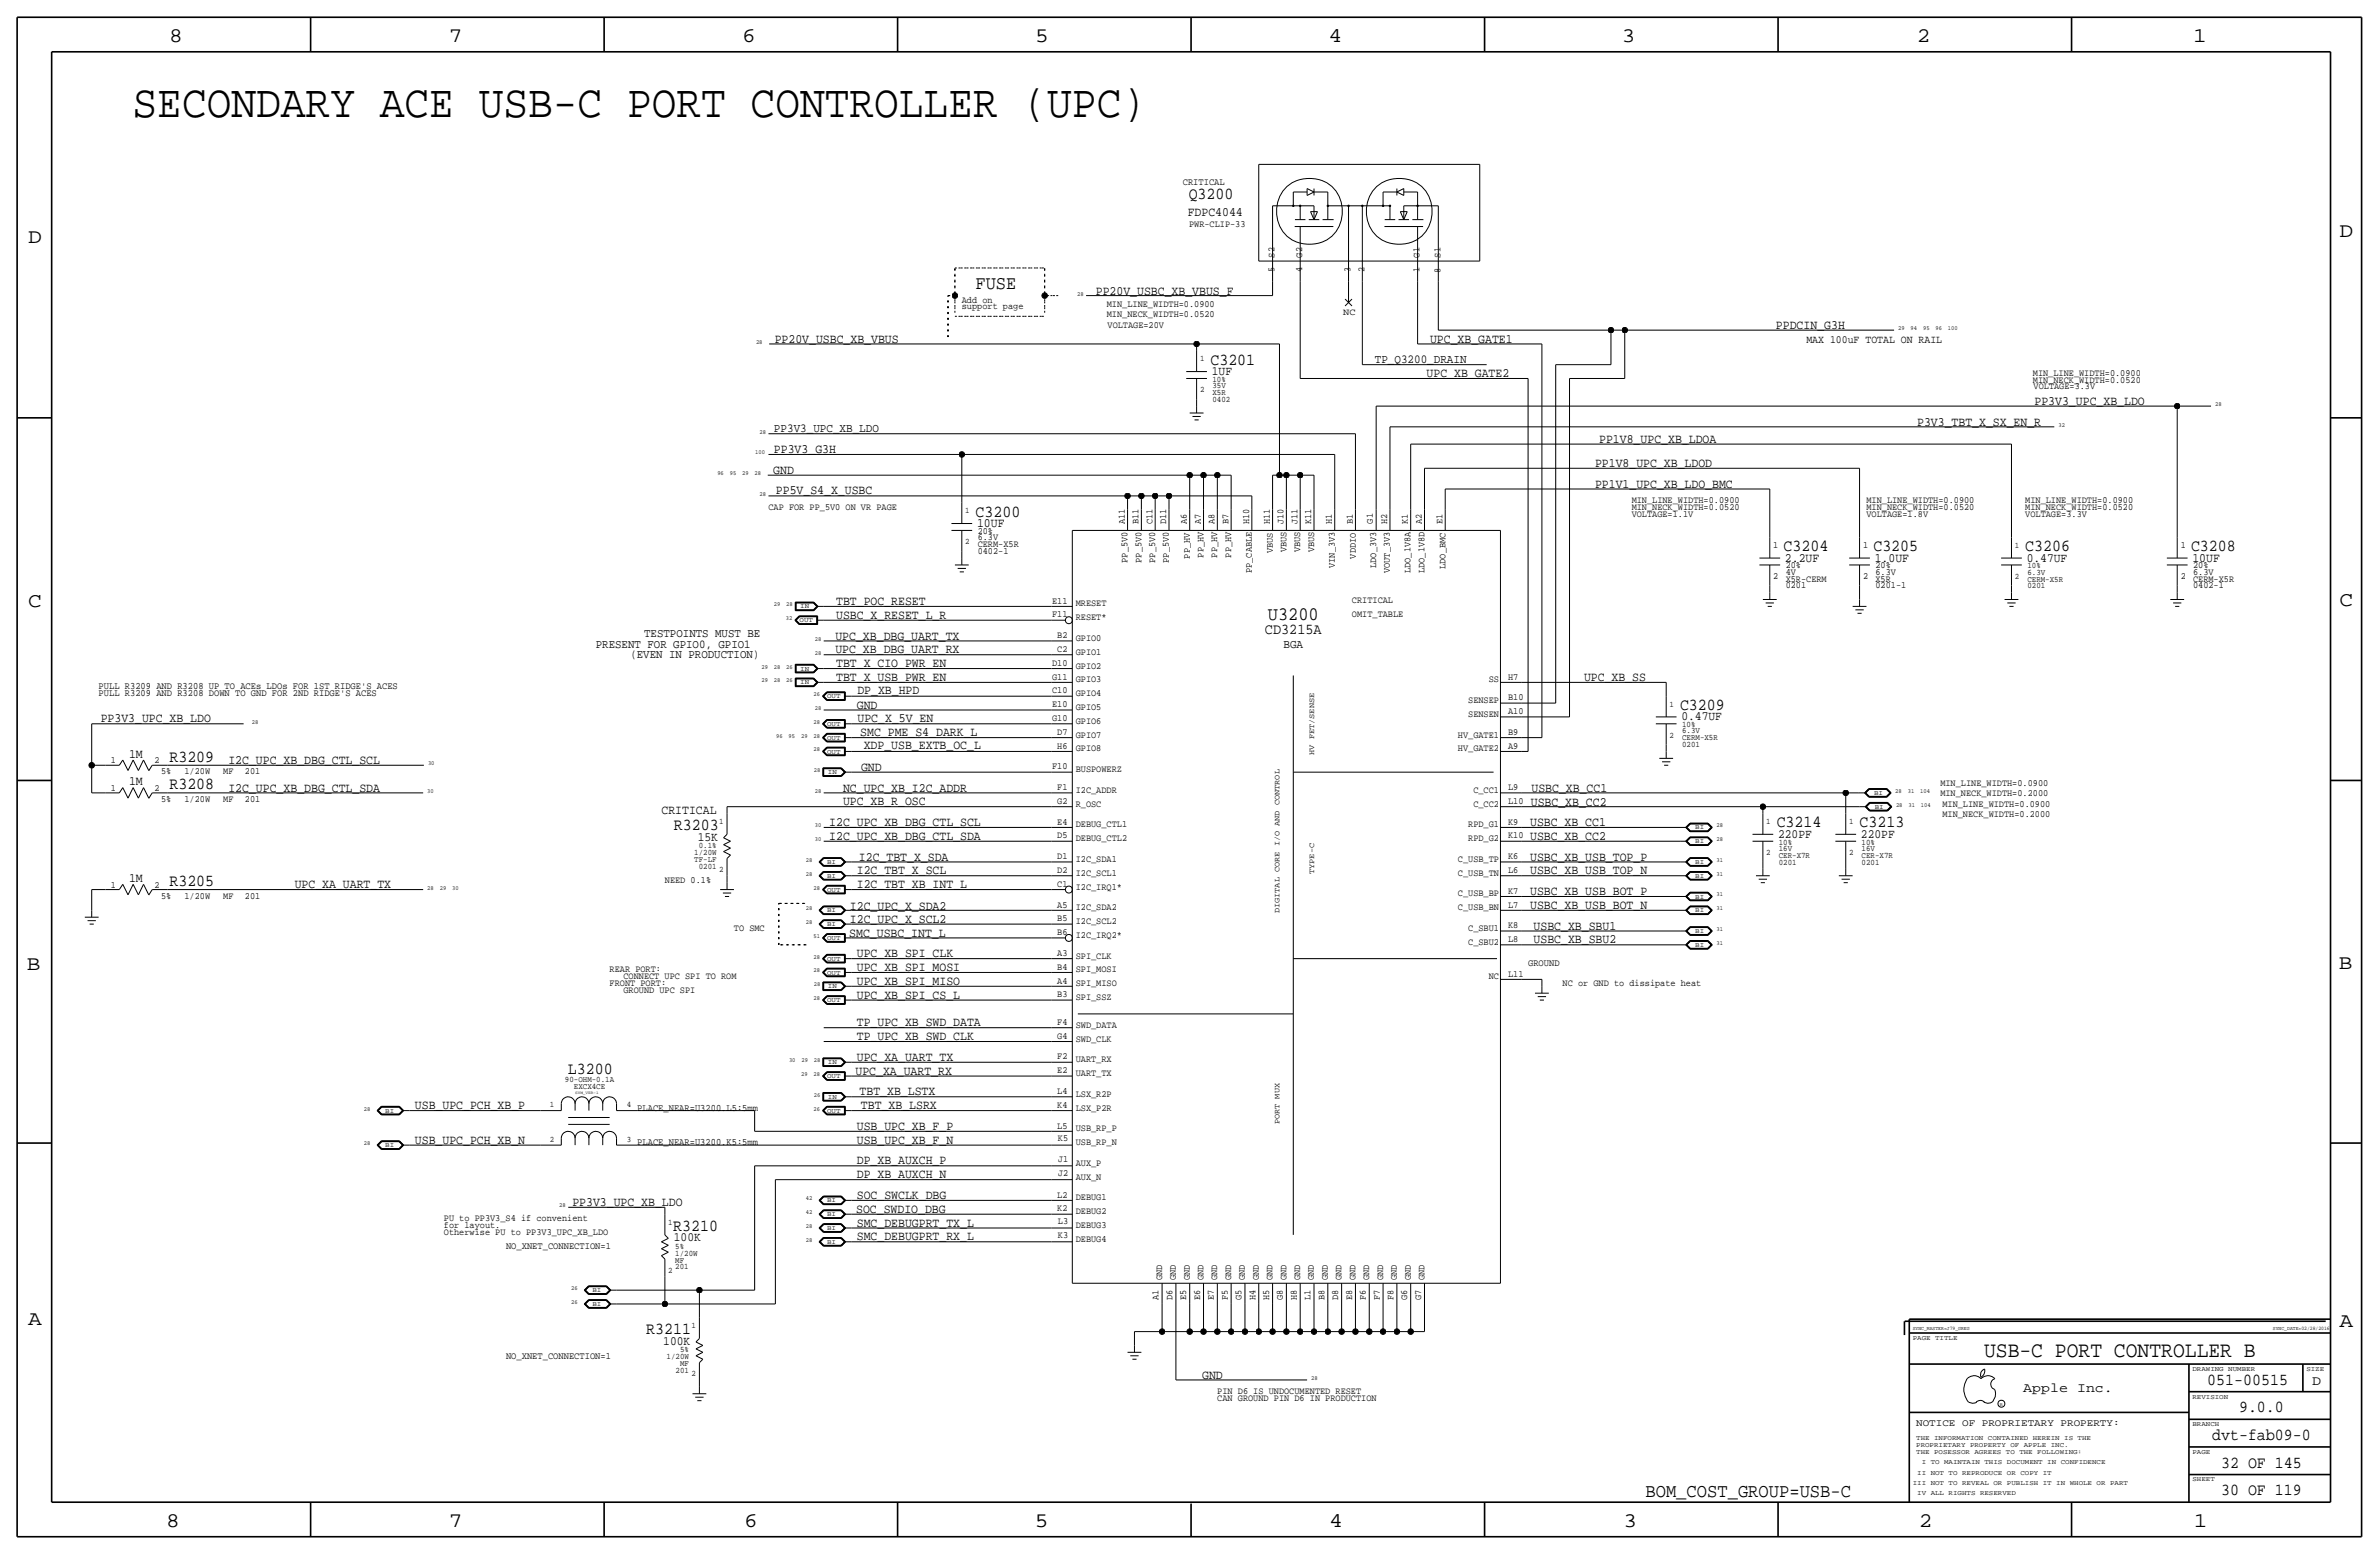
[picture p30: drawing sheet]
<svg xmlns="http://www.w3.org/2000/svg" width="875mm" height="572mm" viewBox="0 0 875 572" stroke-linecap="round" stroke-linejoin="round" font-family="sans-serif">
<defs><g id="words">
<text font-size="17" x="48.8" y="43.1">SECONDARY ACE USB-C PORT CONTROLLER (UPC)</text>
<text font-size="8.1" x="729.8" y="499.1">USB-C PORT CONTROLLER B</text>
<g font-size="7.6">
<text x="62.2" y="15.5">8</text>
<text x="165" y="15.5">7</text>
<text x="273" y="15.5">6</text>
<text x="380.7" y="15.5">5</text>
<text x="488.6" y="15.5">4</text>
<text x="596.6" y="15.5">3</text>
<text x="705.1" y="15.5">2</text>
<text x="806.7" y="15.5">1</text>
<text x="10.4" y="89.4">D</text>
<text x="860.5" y="87.1">D</text>
<text x="10.4" y="223.3">C</text>
<text x="860.5" y="222.8">C</text>
<text x="9.8" y="356.6">B</text>
<text x="860.2" y="356.4">B</text>
<text x="10.4" y="487.4">A</text>
<text x="860.5" y="488.2">A</text>
<text x="61.2" y="561.6">8</text>
<text x="165" y="561.6">7</text>
<text x="273.8" y="561.6">6</text>
<text x="380.7" y="561.6">5</text>
<text x="488.9" y="561.6">4</text>
<text x="597.1" y="561.6">3</text>
<text x="705.8" y="561.6">2</text>
<text x="806.9" y="561.6">1</text>
</g>
<text font-size="7.1" x="605.2" y="550.7">BOM_COST_GROUP=USB-C</text>
<g font-size="7">
<text x="358.9" y="106.2">FUSE</text>
<text x="466.3" y="228.1">U3200</text>
</g>
<g font-size="6.2">
<text x="437.2" y="73.2">Q3200</text>
<text x="445.2" y="134.1">C3201</text>
<text x="358.9" y="190">C3200</text>
<text x="656" y="202.7">C3204</text>
<text x="689.1" y="202.7">C3205</text>
<text x="744.9" y="202.7">C3206</text>
<text x="805.9" y="202.7">C3208</text>
<text x="617.9" y="261.1">C3209</text>
<text x="62.3" y="280.2">R3209</text>
<text x="62.3" y="290.3">R3208</text>
<text x="247.9" y="305.3">R3203</text>
<text x="653.5" y="304.3">C3214</text>
<text x="684" y="304.3">C3213</text>
<text x="62.3" y="325.9">R3205</text>
<text x="208.9" y="395">L3200</text>
<text x="247.6" y="452.6">R3210</text>
<text x="237.7" y="490.7">R3211</text>
<text x="811.9" y="509.3">051-00515</text>
<text x="823.6" y="519.4">9.0.0</text>
<text x="813.7" y="529.6">dvt-fab09-0</text>
<text x="817" y="539.8">32 OF 145</text>
<text x="817" y="549.9">30 OF 119</text>
</g>
<text font-size="5.6" x="465.3" y="233.2">CD3215A</text>
<g font-size="5">
<text x="850.5" y="509.3">D</text>
<text x="744.2" y="511.8">Apple Inc.</text>
</g>
<g font-size="4.7">
<text x="436.9" y="79.5">FDPC4044</text>
<text x="403" y="108.5">PP20V_USBC_XB_VBUS_F</text>
<text x="284.9" y="126">PP20V_USBC_XB_VBUS</text>
<text x="526" y="126">UPC_XB_GATE1</text>
<text x="653.2" y="120.9">PPDCIN_G3H</text>
<text x="445.7" y="137.9">1UF</text>
<text x="524.7" y="138.7">UPC_XB_GATE2</text>
<text x="748.3" y="149.1">PP3V3_UPC_XB_LDO</text>
<text x="705.2" y="156.7">P3V3_TBT_X_SX_EN_R</text>
<text x="284.7" y="166.6">PP3V3_G3H</text>
<text x="588.2" y="163.1">PP1V8_UPC_XB_LDOA</text>
<text x="586.7" y="171.7">PP1V8_UPC_XB_LDOD</text>
<text x="284.4" y="174.2">GND</text>
<text x="586.7" y="179.3">PP1V1_UPC_XB_LDO_BMC</text>
<text x="285.4" y="181.5">PP5V_S4_X_USBC</text>
<text x="359.4" y="193.8">10UF</text>
<text x="656.5" y="206.5">2.2UF</text>
<text x="689.6" y="206.5">1.0UF</text>
<text x="745.4" y="206.5">0.47UF</text>
<text x="806.4" y="206.5">10UF</text>
<text x="307.5" y="227.6">USBC_X_RESET_L_R</text>
<text x="307.5" y="222.5">TBT_POC_RESET</text>
<text x="307.3" y="235.2">UPC_XB_DBG_UART_TX</text>
<text x="307.3" y="240.3">UPC_XB_DBG_UART_RX</text>
<text x="307.5" y="245.4">TBT_X_CIO_PWR_EN</text>
<text x="307.5" y="250.4">TBT_X_USB_PWR_EN</text>
<text x="582.6" y="250.4">UPC_XB_SS</text>
<text x="315.4" y="255.3">DP_XB_HPD</text>
<text x="315.2" y="260.6">GND</text>
<text x="37" y="265.5">PP3V3_UPC_XB_LDO</text>
<text x="315.4" y="265.7">UPC_X_5V_EN</text>
<text x="618.4" y="264.9">0.47UF</text>
<text x="316.4" y="270.8">SMC_PME_S4_DARK_L</text>
<text x="317.7" y="275.6">XDP_USB_EXTB_OC_L</text>
<text x="47.5" y="278.6">1M</text>
<text x="84" y="280.9">I2C_UPC_XB_DBG_CTL_SCL</text>
<text x="316.7" y="283.5">GND</text>
<text x="47.5" y="288.8">1M</text>
<text x="84" y="291.1">I2C_UPC_XB_DBG_CTL_SDA</text>
<text x="310.1" y="291.1">NC_UPC_XB_I2C_ADDR</text>
<text x="563.3" y="291.1">USBC_XB_CC1</text>
<text x="243.3" y="299.2">CRITICAL</text>
<text x="310.1" y="296.2">UPC_XB_R_OSC</text>
<text x="563.1" y="296.4">USBC_XB_CC2</text>
<text x="305" y="303.8">I2C_UPC_XB_DBG_CTL_SCL</text>
<text x="562.8" y="303.8">USBC_XB_CC1</text>
<text x="256.6" y="309.1">15K</text>
<text x="305" y="308.9">I2C_UPC_XB_DBG_CTL_SDA</text>
<text x="562.8" y="308.9">USBC_XB_CC2</text>
<text x="654" y="308.1">220PF</text>
<text x="684.5" y="308.1">220PF</text>
<text x="315.9" y="316.7">I2C_TBT_X_SDA</text>
<text x="562.8" y="316.5">USBC_XB_USB_TOP_P</text>
<text x="315.2" y="321.6">I2C_TBT_X_SCL</text>
<text x="562.8" y="321.6">USBC_XB_USB_TOP_N</text>
<text x="47.5" y="324.4">1M</text>
<text x="108.4" y="326.4">UPC_XA_UART_TX</text>
<text x="315.2" y="326.6">I2C_TBT_XB_INT_L</text>
<text x="562.8" y="329.2">USBC_XB_USB_BOT_P</text>
<text x="312.6" y="334.5">I2C_UPC_X_SDA2</text>
<text x="562.8" y="334.3">USBC_XB_USB_BOT_N</text>
<text x="312.6" y="339.6">I2C_UPC_X_SCL2</text>
<text x="564.1" y="341.9">USBC_XB_SBU1</text>
<text x="312.4" y="344.7">SMC_USBC_INT_L</text>
<text x="564.1" y="347">USBC_XB_SBU2</text>
<text x="315.2" y="352">UPC_XB_SPI_CLK</text>
<text x="315.2" y="357.1">UPC_XB_SPI_MOSI</text>
<text x="315.2" y="362.2">UPC_XB_SPI_MISO</text>
<text x="315.2" y="367.3">UPC_XB_SPI_CS_L</text>
<text x="315.2" y="377.4">TP_UPC_XB_SWD_DATA</text>
<text x="315.2" y="382.5">TP_UPC_XB_SWD_CLK</text>
<text x="314.7" y="395.5">UPC_XA_UART_RX</text>
<text x="315.2" y="390.1">UPC_XA_UART_TX</text>
<text x="152.6" y="407.9">USB_UPC_PCH_XB_P</text>
<text x="316.2" y="402.8">TBT_XB_LSTX</text>
<text x="316.7" y="407.9">TBT_XB_LSRX</text>
<text x="315.2" y="415.5">USB_UPC_XB_F_P</text>
<text x="152.6" y="420.6">USB_UPC_PCH_XB_N</text>
<text x="315.2" y="420.6">USB_UPC_XB_F_N</text>
<text x="315.2" y="428.3">DP_XB_AUXCH_P</text>
<text x="315.2" y="433.3">DP_XB_AUXCH_N</text>
<text x="210.5" y="443.5">PP3V3_UPC_XB_LDO</text>
<text x="315.2" y="440.9">SOC_SWCLK_DBG</text>
<text x="314.9" y="446.3">SOC_SWDIO_DBG</text>
<text x="315.2" y="451.1">SMC_DEBUGPRT_TX_L</text>
<text x="247.9" y="456.4">100K</text>
<text x="315.2" y="456.2">SMC_DEBUGPRT_RX_L</text>
<text x="244" y="494.5">100K</text>
<text x="442.2" y="507">GND</text>
</g>
<g font-size="4.5">
<text x="505.7" y="133.6">TP_Q3200_DRAIN</text>
<text x="284.7" y="159">PP3V3_UPC_XB_LDO</text>
<text x="472.1" y="238.3">BGA</text>
</g>
<g font-size="4.4">
<text x="219.2" y="238.3">PRESENT FOR GPIO0, GPIO1</text>
<text x="236.9" y="234.4">TESTPOINTS MUST BE</text>
<text x="231.9" y="242.1">(EVEN IN PRODUCTION)</text>
</g>
<text font-size="4.1" x="664.4" y="126.2">MAX 100uF TOTAL ON RAIL</text>
<text font-size="3.7" x="704.8" y="524.5">NOTICE OF PROPRIETARY PROPERTY:</text>
<g font-size="3.6">
<text x="435.1" y="68.1">CRITICAL</text>
<text x="36.3" y="256">PULL R3209 AND R3208 DOWN TO GND FOR 2ND RIDGE'S ACES</text>
<text x="36.3" y="253.5">PULL R3209 AND R3208 UP TO ACEs LDOs FOR 1ST RIDGE'S ACES</text>
<text x="562.1" y="355.1">GROUND</text>
<text x="234.4" y="408.4">PLACE_NEAR=U3200.L5:5mm</text>
<text x="234.4" y="421.1">PLACE_NEAR=U3200.K5:5mm</text>
<text x="186.1" y="459.2">NO_XNET_CONNECTION=1</text>
<text x="186.1" y="499.9">NO_XNET_CONNECTION=1</text>
</g>
<g font-size="3.5">
<text x="437.4" y="83.3">PWR-CLIP-33</text>
<text x="468.8" y="94.7" transform="rotate(-90 468.8 94.7)">S2</text>
<text x="479" y="94.7" transform="rotate(-90 479 94.7)">G2</text>
<text x="522.2" y="94.7" transform="rotate(-90 522.2 94.7)">G1</text>
<text x="529.8" y="94.7" transform="rotate(-90 529.8 94.7)">S1</text>
<text x="468.8" y="100.2" transform="rotate(-90 468.8 100.2)">5</text>
<text x="479" y="100.2" transform="rotate(-90 479 100.2)">4</text>
<text x="496.8" y="100.2" transform="rotate(-90 496.8 100.2)">3</text>
<text x="501.9" y="100.2" transform="rotate(-90 501.9 100.2)">2</text>
<text x="522.2" y="99.9" transform="rotate(-90 522.2 99.9)">1</text>
<text x="529.8" y="100.4" transform="rotate(-90 529.8 100.4)">8</text>
<text x="353.8" y="111.3">Add on</text>
<text x="353.8" y="113.8">support page</text>
<text x="407.1" y="113">MIN_LINE_WIDTH=0.0900</text>
<text x="407.1" y="116.6">MIN_NECK_WIDTH=0.0520</text>
<text x="494.1" y="115.8">NC</text>
<text x="407.4" y="120.6">VOLTAGE=20V</text>
<text x="747.7" y="138.2">MIN_LINE_WIDTH=0.0900</text>
<text x="747.7" y="140.7">MIN_NECK_WIDTH=0.0520</text>
<text x="748" y="143">VOLTAGE=3.3V</text>
<text x="600.2" y="184.9">MIN_LINE_WIDTH=0.0900</text>
<text x="686.5" y="184.9">MIN_LINE_WIDTH=0.0900</text>
<text x="744.9" y="184.9">MIN_LINE_WIDTH=0.0900</text>
<text x="282.6" y="187.5">CAP FOR PP_5V0 ON VR PAGE</text>
<text x="600.2" y="187.5">MIN_NECK_WIDTH=0.0520</text>
<text x="600.2" y="190">VOLTAGE=1.1V</text>
<text x="686.5" y="187.5">MIN_NECK_WIDTH=0.0520</text>
<text x="686.5" y="190">VOLTAGE=1.8V</text>
<text x="744.9" y="187.5">MIN_NECK_WIDTH=0.0520</text>
<text x="744.9" y="190">VOLTAGE=3.3V</text>
<text x="359.6" y="196.3">20%</text>
<text x="413.7" y="192.8" transform="rotate(-90 413.7 192.8)">A11</text>
<text x="418.8" y="192.8" transform="rotate(-90 418.8 192.8)">B11</text>
<text x="423.9" y="192.8" transform="rotate(-90 423.9 192.8)">C11</text>
<text x="429" y="192.8" transform="rotate(-90 429 192.8)">D11</text>
<text x="436.6" y="192.8" transform="rotate(-90 436.6 192.8)">A6</text>
<text x="441.7" y="192.8" transform="rotate(-90 441.7 192.8)">A7</text>
<text x="446.7" y="192.8" transform="rotate(-90 446.7 192.8)">A8</text>
<text x="451.8" y="192.8" transform="rotate(-90 451.8 192.8)">B7</text>
<text x="459.4" y="192.8" transform="rotate(-90 459.4 192.8)">H10</text>
<text x="467.1" y="192.8" transform="rotate(-90 467.1 192.8)">H11</text>
<text x="472.1" y="192.8" transform="rotate(-90 472.1 192.8)">J10</text>
<text x="477.2" y="192.8" transform="rotate(-90 477.2 192.8)">J11</text>
<text x="482.3" y="192.8" transform="rotate(-90 482.3 192.8)">K11</text>
<text x="489.9" y="192.8" transform="rotate(-90 489.9 192.8)">H1</text>
<text x="497.5" y="192.8" transform="rotate(-90 497.5 192.8)">B1</text>
<text x="504.9" y="192.5" transform="rotate(-90 504.9 192.5)">G1</text>
<text x="510.2" y="192.8" transform="rotate(-90 510.2 192.8)">H2</text>
<text x="517.9" y="192.8" transform="rotate(-90 517.9 192.8)">K1</text>
<text x="522.9" y="192.8" transform="rotate(-90 522.9 192.8)">A2</text>
<text x="530.6" y="192.8" transform="rotate(-90 530.6 192.8)">E1</text>
<text x="359.6" y="198.6">6.3V</text>
<text x="359.6" y="203.7">0402-1</text>
<text x="359.6" y="201.2">CERM-X5R</text>
<text x="468.2" y="203.6" transform="rotate(-90 468.2 203.6)">VBUS</text>
<text x="473.1" y="203.1" transform="rotate(-90 473.1 203.1)">VBUS</text>
<text x="478.2" y="203.1" transform="rotate(-90 478.2 203.1)">VBUS</text>
<text x="483.3" y="203.1" transform="rotate(-90 483.3 203.1)">VBUS</text>
<text x="652.2" y="201.4">1</text>
<text x="685.2" y="201.4">1</text>
<text x="802.1" y="201.4">1</text>
<text x="414.7" y="206.9" transform="rotate(-90 414.7 206.9)">PP_5V0</text>
<text x="419.8" y="206.9" transform="rotate(-90 419.8 206.9)">PP_5V0</text>
<text x="424.9" y="206.9" transform="rotate(-90 424.9 206.9)">PP_5V0</text>
<text x="430" y="206.9" transform="rotate(-90 430 206.9)">PP_5V0</text>
<text x="437.7" y="205.4" transform="rotate(-90 437.7 205.4)">PP_HV</text>
<text x="442.7" y="205" transform="rotate(-90 442.7 205)">PP_HV</text>
<text x="447.7" y="205" transform="rotate(-90 447.7 205)">PP_HV</text>
<text x="452.8" y="205" transform="rotate(-90 452.8 205)">PP_HV</text>
<text x="490.9" y="208.8" transform="rotate(-90 490.9 208.8)">VIN_3V3</text>
<text x="498.6" y="205.4" transform="rotate(-90 498.6 205.4)">VDDIO</text>
<text x="506.2" y="208.8" transform="rotate(-90 506.2 208.8)">LDO_3V3</text>
<text x="531.7" y="209.2" transform="rotate(-90 531.7 209.2)">LDO_BMC</text>
<text x="656.8" y="209">20%</text>
<text x="689.8" y="209">20%</text>
<text x="806.7" y="209">20%</text>
<text x="460.4" y="210.7" transform="rotate(-90 460.4 210.7)">PP_CABLE</text>
<text x="511.2" y="210.7" transform="rotate(-90 511.2 210.7)">VOUT_3V3</text>
<text x="518.9" y="210.7" transform="rotate(-90 518.9 210.7)">LDO_1V8A</text>
<text x="523.9" y="210.7" transform="rotate(-90 523.9 210.7)">LDO_1V8D</text>
<text x="652.2" y="212.9">2</text>
<text x="656.8" y="213.9">X5R-CERM</text>
<text x="656.8" y="211.3">4V</text>
<text x="685.2" y="212.9">2</text>
<text x="689.8" y="211.3">6.3V</text>
<text x="689.8" y="213.9">X5R</text>
<text x="802.1" y="212.9">2</text>
<text x="806.7" y="211.3">6.3V</text>
<text x="806.7" y="213.9">CERM-X5R</text>
<text x="387" y="222">E11</text>
<text x="497.3" y="221.7">CRITICAL</text>
<text x="656.8" y="216.4">0201</text>
<text x="689.8" y="216.4">0201-1</text>
<text x="806.7" y="216.4">0402-1</text>
<text x="387" y="227.1">F11</text>
<text x="395.7" y="223">MRESET</text>
<text x="497.3" y="226.8">OMIT_TABLE</text>
<text x="395.7" y="228.1">RESET*</text>
<text x="388.9" y="234.7">B2</text>
<text x="388.9" y="239.8">C2</text>
<text x="395.7" y="235.7">GPIO0</text>
<text x="387" y="244.9">D10</text>
<text x="395.7" y="240.8">GPIO1</text>
<text x="395.7" y="245.9">GPIO2</text>
<text x="387" y="249.9">G11</text>
<text x="395.7" y="251">GPIO3</text>
<text x="547.6" y="251">SS</text>
<text x="554.7" y="249.9">H7</text>
<text x="387" y="255">C10</text>
<text x="395.7" y="256">GPIO4</text>
<text x="554.7" y="257.6">B10</text>
<text x="387" y="260.1">E10</text>
<text x="395.7" y="261.1">GPIO5</text>
<text x="540" y="258.6">SENSEP</text>
<text x="540" y="263.7">SENSEN</text>
<text x="554.7" y="262.6">A10</text>
<text x="387" y="265.2">G10</text>
<text x="395.7" y="266.2">GPIO6</text>
<text x="388.9" y="270.3">D7</text>
<text x="388.9" y="275.3">H6</text>
<text x="395.7" y="271.3">GPIO7</text>
<text x="536.3" y="271.3">HV_GATE1</text>
<text x="554.7" y="270.3">B9</text>
<text x="554.7" y="275.3">A9</text>
<text x="40.7" y="280.7">1</text>
<text x="56.8" y="280.7">2</text>
<text x="395.7" y="276.4">GPIO8</text>
<text x="536.3" y="276.4">HV_GATE2</text>
<text x="59.3" y="284.7">5%</text>
<text x="67.9" y="284.7">1/20W</text>
<text x="82.1" y="284.7">MF</text>
<text x="90.1" y="284.7">201</text>
<text x="387" y="283">F10</text>
<text x="395.7" y="284">BUSPOWERZ</text>
<text x="40.7" y="290.8">1</text>
<text x="56.8" y="290.8">2</text>
<text x="388.9" y="290.6">F1</text>
<text x="395.7" y="291.6">I2C_ADDR</text>
<text x="541.9" y="291.6">C_CC1</text>
<text x="554.7" y="290.6">L9</text>
<text x="713.7" y="289.1">MIN_LINE_WIDTH=0.0900</text>
<text x="713.7" y="292.9">MIN_NECK_WIDTH=0.2000</text>
<text x="59.3" y="294.9">5%</text>
<text x="67.9" y="294.9">1/20W</text>
<text x="82.1" y="294.9">MF</text>
<text x="90.1" y="294.9">201</text>
<text x="388.9" y="295.7">G2</text>
<text x="395.7" y="296.7">R_OSC</text>
<text x="541.9" y="296.7">C_CC2</text>
<text x="554.7" y="295.7">L10</text>
<text x="714.5" y="296.7">MIN_LINE_WIDTH=0.0900</text>
<text x="388.9" y="303.3">E4</text>
<text x="395.7" y="304.3">DEBUG_CTL1</text>
<text x="540" y="304.3">RPD_G1</text>
<text x="554.7" y="303.3">K9</text>
<text x="714.5" y="300.5">MIN_NECK_WIDTH=0.2000</text>
<text x="388.9" y="308.4">D5</text>
<text x="395.7" y="309.4">DEBUG_CTL2</text>
<text x="540" y="309.4">RPD_G2</text>
<text x="554.7" y="308.4">K10</text>
<text x="388.9" y="316">D1</text>
<text x="395.7" y="317">I2C_SDA1</text>
<text x="536.3" y="317">C_USB_TP</text>
<text x="554.7" y="316">K6</text>
<text x="388.9" y="321.1">D2</text>
<text x="395.7" y="322.1">I2C_SCL1</text>
<text x="536.3" y="322.1">C_USB_TN</text>
<text x="554.7" y="321.1">L6</text>
<text x="40.7" y="326.4">1</text>
<text x="56.8" y="326.4">2</text>
<text x="244.5" y="324.6">NEED 0.1%</text>
<text x="388.9" y="326.1">C1</text>
<text x="395.7" y="327.2">I2C_IRQ1*</text>
<text x="536.3" y="329.7">C_USB_BP</text>
<text x="554.7" y="328.7">K7</text>
<text x="59.3" y="330.5">5%</text>
<text x="67.9" y="330.5">1/20W</text>
<text x="82.1" y="330.5">MF</text>
<text x="90.1" y="330.5">201</text>
<text x="388.9" y="333.8">A5</text>
<text x="395.7" y="334.8">I2C_SDA2</text>
<text x="536.3" y="334.8">C_USB_BN</text>
<text x="554.7" y="333.8">L7</text>
<text x="388.9" y="338.8">B5</text>
<text x="395.7" y="339.9">I2C_SCL2</text>
<text x="554.7" y="341.4">K8</text>
<text x="270" y="342.4">TO SMC</text>
<text x="388.9" y="343.9">B6</text>
<text x="395.7" y="344.9">I2C_IRQ2*</text>
<text x="540" y="347.5">C_SBU2</text>
<text x="540" y="342.4">C_SBU1</text>
<text x="554.7" y="346.5">L8</text>
<text x="388.9" y="351.5">A3</text>
<text x="395.7" y="352.6">SPI_CLK</text>
<text x="224.2" y="357.6">REAR PORT:</text>
<text x="388.9" y="356.6">B4</text>
<text x="395.7" y="357.6">SPI_MOSI</text>
<text x="554.7" y="359.2">L11</text>
<text x="224.2" y="362.7">FRONT PORT:</text>
<text x="229.3" y="365.3">GROUND UPC SPI</text>
<text x="229.3" y="360.2">CONNECT UPC SPI TO ROM</text>
<text x="388.9" y="361.7">A4</text>
<text x="395.7" y="362.7">SPI_MISO</text>
<text x="547.6" y="360.2">NC</text>
<text x="574.7" y="362.7">NC or GND to dissipate heat</text>
<text x="388.9" y="366.8">B3</text>
<text x="395.7" y="367.8">SPI_SSZ</text>
<text x="388.9" y="376.9">F4</text>
<text x="395.7" y="378">SWD_DATA</text>
<text x="388.9" y="382">G4</text>
<text x="395.7" y="383">SWD_CLK</text>
<text x="388.9" y="389.6">F2</text>
<text x="388.9" y="394.7">E2</text>
<text x="395.7" y="395.7">UART_TX</text>
<text x="395.7" y="390.7">UART_RX</text>
<text x="388.9" y="407.4">K4</text>
<text x="388.9" y="402.3">L4</text>
<text x="395.7" y="403.4">LSX_R2P</text>
<text x="395.7" y="408.4">LSX_P2R</text>
<text x="388.9" y="415">L5</text>
<text x="389.1" y="419.7">K5</text>
<text x="395.7" y="416.1">USB_RP_P</text>
<text x="395.7" y="421.1">USB_RP_N</text>
<text x="389.2" y="427.3">J1</text>
<text x="395.7" y="428.8">AUX_P</text>
<text x="389.2" y="432.4">J2</text>
<text x="395.7" y="433.8">AUX_N</text>
<text x="388.9" y="440.4">L2</text>
<text x="395.7" y="441.5">DEBUG1</text>
<text x="163.3" y="449.1">PU to PP3V3_S4 if convenient</text>
<text x="388.9" y="445.5">K2</text>
<text x="395.7" y="446.5">DEBUG2</text>
<text x="163.3" y="454.2">Otherwise PU to PP3V3_UPC_XB_LDO</text>
<text x="163.3" y="451.6">for layout.</text>
<text x="389.1" y="450.1">L3</text>
<text x="389.1" y="455.2">K3</text>
<text x="395.7" y="451.6">DEBUG3</text>
<text x="395.7" y="456.7">DEBUG4</text>
<text x="427.4" y="470.7" transform="rotate(-90 427.4 470.7)">GND</text>
<text x="432.5" y="470.7" transform="rotate(-90 432.5 470.7)">GND</text>
<text x="437.6" y="470.7" transform="rotate(-90 437.6 470.7)">GND</text>
<text x="442.7" y="470.7" transform="rotate(-90 442.7 470.7)">GND</text>
<text x="447.7" y="470.7" transform="rotate(-90 447.7 470.7)">GND</text>
<text x="452.8" y="470.7" transform="rotate(-90 452.8 470.7)">GND</text>
<text x="457.9" y="470.7" transform="rotate(-90 457.9 470.7)">GND</text>
<text x="463" y="470.7" transform="rotate(-90 463 470.7)">GND</text>
<text x="468.1" y="470.7" transform="rotate(-90 468.1 470.7)">GND</text>
<text x="473.1" y="470.7" transform="rotate(-90 473.1 470.7)">GND</text>
<text x="478.2" y="470.7" transform="rotate(-90 478.2 470.7)">GND</text>
<text x="483.3" y="470.7" transform="rotate(-90 483.3 470.7)">GND</text>
<text x="488.4" y="470.7" transform="rotate(-90 488.4 470.7)">GND</text>
<text x="493.5" y="470.7" transform="rotate(-90 493.5 470.7)">GND</text>
<text x="498.6" y="470.7" transform="rotate(-90 498.6 470.7)">GND</text>
<text x="503.6" y="470.7" transform="rotate(-90 503.6 470.7)">GND</text>
<text x="508.7" y="470.7" transform="rotate(-90 508.7 470.7)">GND</text>
<text x="513.8" y="470.7" transform="rotate(-90 513.8 470.7)">GND</text>
<text x="518.9" y="470.7" transform="rotate(-90 518.9 470.7)">GND</text>
<text x="524" y="470.7" transform="rotate(-90 524 470.7)">GND</text>
<text x="426.2" y="478.3" transform="rotate(-90 426.2 478.3)">A1</text>
<text x="431.2" y="478.3" transform="rotate(-90 431.2 478.3)">D6</text>
<text x="436.3" y="478.3" transform="rotate(-90 436.3 478.3)">E5</text>
<text x="441.4" y="478.3" transform="rotate(-90 441.4 478.3)">E6</text>
<text x="446.5" y="478.3" transform="rotate(-90 446.5 478.3)">E7</text>
<text x="451.6" y="478.3" transform="rotate(-90 451.6 478.3)">F5</text>
<text x="456.6" y="478.3" transform="rotate(-90 456.6 478.3)">G5</text>
<text x="461.7" y="478.3" transform="rotate(-90 461.7 478.3)">H4</text>
<text x="466.8" y="478.3" transform="rotate(-90 466.8 478.3)">H5</text>
<text x="471.9" y="478.3" transform="rotate(-90 471.9 478.3)">G8</text>
<text x="477" y="478.3" transform="rotate(-90 477 478.3)">H8</text>
<text x="482.1" y="478.3" transform="rotate(-90 482.1 478.3)">L1</text>
<text x="487.1" y="478.3" transform="rotate(-90 487.1 478.3)">B8</text>
<text x="492.2" y="478.3" transform="rotate(-90 492.2 478.3)">D8</text>
<text x="497.3" y="478.3" transform="rotate(-90 497.3 478.3)">E8</text>
<text x="502.4" y="478.3" transform="rotate(-90 502.4 478.3)">F6</text>
<text x="507.5" y="478.3" transform="rotate(-90 507.5 478.3)">F7</text>
<text x="512.5" y="478.3" transform="rotate(-90 512.5 478.3)">F8</text>
<text x="517.6" y="478.3" transform="rotate(-90 517.6 478.3)">G6</text>
<text x="522.7" y="478.3" transform="rotate(-90 522.7 478.3)">G7</text>
<text x="447.7" y="512.6">PIN D6 IS UNDOCUMENTED RESET</text>
<text x="447.7" y="515.1">CAN GROUND PIN D6 IN PRODUCTION</text>
</g>
<g font-size="3.1">
<text x="441.4" y="132.8">1</text>
<text x="446" y="142.7">35V</text>
<text x="446" y="140.5">10%</text>
<text x="441.4" y="144.3">2</text>
<text x="446" y="145.3">X5R</text>
<text x="446" y="147.8">0402</text>
<text x="355" y="188.7">1</text>
<text x="355" y="200.2">2</text>
<text x="741.1" y="201.4">1</text>
<text x="745.7" y="209">10%</text>
<text x="741.1" y="212.9">2</text>
<text x="745.7" y="213.9">CERM-X5R</text>
<text x="745.7" y="211.3">6.3V</text>
<text x="745.7" y="216.4">0201</text>
<text x="614.1" y="259.8">1</text>
<text x="618.7" y="267.5">10%</text>
<text x="618.7" y="269.7">6.3V</text>
<text x="614.1" y="271.3">2</text>
<text x="618.7" y="272.3">CERM-X5R</text>
<text x="618.7" y="274.8">0201</text>
<text x="264.5" y="303">1</text>
<text x="649.7" y="303">1</text>
<text x="680.2" y="303">1</text>
<text x="257" y="311.9">0.1%</text>
<text x="654.3" y="310.6">10%</text>
<text x="684.7" y="310.6">10%</text>
<text x="255.4" y="314.5">1/20W</text>
<text x="255.4" y="317">TF-LF</text>
<text x="649.7" y="314.5">2</text>
<text x="654.3" y="315.5">CER-X7R</text>
<text x="654.3" y="312.9">16V</text>
<text x="680.2" y="314.5">2</text>
<text x="684.7" y="312.9">16V</text>
<text x="684.7" y="315.5">CER-X7R</text>
<text x="257" y="319.5">0201</text>
<text x="264.5" y="320.8">2</text>
<text x="654.3" y="318">0201</text>
<text x="684.7" y="318">0201</text>
<text x="207.8" y="397.8">90-OHM-0.1A</text>
<text x="211.1" y="400.6">EXCX4CE</text>
<text x="202.3" y="407.2">1</text>
<text x="230.6" y="407.2">4</text>
<text x="202.3" y="419.9">2</text>
<text x="230.6" y="419.9">3</text>
<text x="245.8" y="450.3">1</text>
<text x="248.4" y="461.8">1/20W</text>
<text x="248.4" y="459.2">5%</text>
<text x="248.4" y="466.9">201</text>
<text x="248.4" y="464.3">MF</text>
<text x="245.8" y="468.1">2</text>
<text x="254.3" y="488.4">1</text>
<text x="250.1" y="497.3">5%</text>
<text x="245.2" y="499.9">1/20W</text>
<text x="250.1" y="502.4">MF</text>
<text x="248.5" y="505">201</text>
<text x="254.3" y="506.2">2</text>
</g>
<g font-size="2.9">
<text x="483.3" y="277.5" transform="rotate(-90 483.3 277.5)">HV FET/SENSE</text>
<text x="483.3" y="321.4" transform="rotate(-90 483.3 321.4)">TYPE-C</text>
<text x="470.6" y="335.8" transform="rotate(-90 470.6 335.8)">DIGITAL CORE I/O AND CONTROL</text>
<text x="470.6" y="413.5" transform="rotate(-90 470.6 413.5)">PORT MUX</text>
</g>
<g font-size="2.5">
<text x="294.3" y="223.8">IN</text>
<text x="294.1" y="228.9">OUT</text>
<text x="294.3" y="246.6">IN</text>
<text x="294.3" y="251.7">IN</text>
<text x="304.2" y="256.8">OUT</text>
<text x="304.2" y="267">OUT</text>
<text x="304.2" y="272">OUT</text>
<text x="304.2" y="277.1">OUT</text>
<text x="304.5" y="284.7">IN</text>
<text x="689.3" y="292.4">BI</text>
<text x="689.6" y="297.4">BI</text>
<text x="623.5" y="305.1">BI</text>
<text x="623.5" y="310.1">BI</text>
<text x="304.2" y="317.8">BI</text>
<text x="623.5" y="317.8">BI</text>
<text x="304.2" y="322.8">BI</text>
<text x="623.5" y="322.8">BI</text>
<text x="304.2" y="327.9">OUT</text>
<text x="304.2" y="335.5">BI</text>
<text x="623.5" y="330.5">BI</text>
<text x="623.5" y="335.5">BI</text>
<text x="304.2" y="340.6">BI</text>
<text x="304.2" y="345.7">OUT</text>
<text x="623.5" y="343.2">BI</text>
<text x="304.2" y="353.3">OUT</text>
<text x="623.5" y="348.2">BI</text>
<text x="304.2" y="358.4">OUT</text>
<text x="304.5" y="363.5">IN</text>
<text x="304.2" y="368.6">OUT</text>
<text x="304.5" y="391.4">IN</text>
<text x="304.2" y="396.5">OUT</text>
<text x="304.5" y="404.1">IN</text>
<text x="141.7" y="409.2">BI</text>
<text x="304.2" y="409.2">OUT</text>
<text x="141.7" y="421.9">BI</text>
<text x="304.2" y="442.2">BI</text>
<text x="304.2" y="447.3">BI</text>
<text x="304.2" y="452.4">BI</text>
<text x="304.2" y="457.5">BI</text>
<text x="217.9" y="475.2">BI</text>
<text x="217.9" y="480.3">BI</text>
<text x="703.5" y="492.8">PAGE TITLE</text>
<text x="806.4" y="504.2">DRAWING NUMBER</text>
<text x="848.3" y="504.2">SIZE</text>
<text x="806.4" y="514.4">REVISION</text>
<text x="806.4" y="524.5">BRANCH</text>
<text x="704.8" y="532.1">PROPRIETARY PROPERTY OF APPLE INC.</text>
<text x="704.8" y="529.6">THE INFORMATION CONTAINED HEREIN IS THE</text>
<text x="704.8" y="534.7">THE POSESSOR AGREES TO THE FOLLOWING:</text>
<text x="706.8" y="538.5">I TO MAINTAIN THIS DOCUMENT IN CONFIDENCE</text>
<text x="806.4" y="534.7">PAGE</text>
<text x="705.2" y="542.3">II NOT TO REPRODUCE OR COPY IT</text>
<text x="806.4" y="544.8">SHEET</text>
<text x="703.5" y="546.1">III NOT TO REVEAL OR PUBLISH IT IN WHOLE OR PART</text>
<text x="705.2" y="549.9">IV ALL RIGHTS RESERVED</text>
</g>
<g font-size="2.3">
<text x="396.2" y="108.7">28</text>
<text x="698.2" y="121.4">29</text>
<text x="702.8" y="121.4">94</text>
<text x="707.3" y="121.4">95</text>
<text x="711.9" y="121.4">96</text>
<text x="716.5" y="121.4">100</text>
<text x="278.1" y="126.5">28</text>
<text x="814.8" y="149.4">28</text>
<text x="279.3" y="159.5">28</text>
<text x="757.1" y="157">32</text>
<text x="277.8" y="167.1">100</text>
<text x="263.9" y="174.8">96</text>
<text x="268.4" y="174.8">95</text>
<text x="273" y="174.8">29</text>
<text x="277.6" y="174.8">28</text>
<text x="279.3" y="182.4">28</text>
<text x="284.6" y="223">29</text>
<text x="289.2" y="223">28</text>
<text x="289.1" y="228.1">32</text>
<text x="299.7" y="235.7">28</text>
<text x="280.1" y="245.9">29</text>
<text x="284.6" y="245.9">28</text>
<text x="289.2" y="245.9">26</text>
<text x="299.7" y="240.8">28</text>
<text x="280.1" y="251">29</text>
<text x="284.6" y="251">28</text>
<text x="289.2" y="251">26</text>
<text x="299.2" y="256">26</text>
<text x="299.7" y="261.1">28</text>
<text x="92.7" y="266.2">28</text>
<text x="299.2" y="266.2">28</text>
<text x="285.5" y="271.3">96</text>
<text x="290.1" y="271.3">95</text>
<text x="294.6" y="271.3">29</text>
<text x="299.2" y="271.3">28</text>
<text x="157.4" y="281.4">30</text>
<text x="299.2" y="276.3">28</text>
<text x="299.4" y="284">28</text>
<text x="157.2" y="291.6">30</text>
<text x="299.7" y="291.6">28</text>
<text x="697.1" y="291.6">28</text>
<text x="701.7" y="291.6">31</text>
<text x="706.3" y="291.6">104</text>
<text x="697.4" y="296.7">28</text>
<text x="702" y="296.7">31</text>
<text x="706.5" y="296.7">104</text>
<text x="299.7" y="304.3">30</text>
<text x="631.3" y="304.3">28</text>
<text x="299.7" y="309.4">30</text>
<text x="631.3" y="309.4">28</text>
<text x="296.4" y="317">28</text>
<text x="631.3" y="317">31</text>
<text x="296.4" y="322.1">28</text>
<text x="631.3" y="322.1">31</text>
<text x="157.2" y="327.2">28</text>
<text x="161.7" y="327.2">29</text>
<text x="166.3" y="327.2">30</text>
<text x="299.2" y="327.2">28</text>
<text x="631.3" y="329.7">31</text>
<text x="296.4" y="334.8">28</text>
<text x="631.3" y="334.8">31</text>
<text x="296.4" y="339.8">28</text>
<text x="299.2" y="344.9">51</text>
<text x="631.3" y="342.4">31</text>
<text x="631.3" y="347.5">31</text>
<text x="299.2" y="352.6">28</text>
<text x="299.2" y="357.6">28</text>
<text x="299.4" y="362.7">28</text>
<text x="299.2" y="367.8">28</text>
<text x="290.2" y="390.7">30</text>
<text x="294.6" y="395.7">29</text>
<text x="294.8" y="390.7">29</text>
<text x="299.2" y="395.7">28</text>
<text x="299.4" y="390.7">28</text>
<text x="299.4" y="403.3">26</text>
<text x="133.9" y="408.4">28</text>
<text x="299.2" y="408.4">26</text>
<text x="133.9" y="421.1">28</text>
<text x="205.7" y="444">28</text>
<text x="296.4" y="441.5">42</text>
<text x="296.4" y="446.5">42</text>
<text x="296.4" y="451.6">28</text>
<text x="296.4" y="456.7">28</text>
<text x="210.1" y="474.5">26</text>
<text x="210.1" y="479.6">26</text>
<text x="482.3" y="507.5">28</text>
</g>
<g font-size="2">
<text x="703.5" y="488.9">SYNC_MASTER=J79_GREG</text>
<text x="836" y="488.9">SYNC_DATE=02/28/2016</text>
</g>
<text font-size="1.8" x="735.5" y="516.9">R</text>
<text font-size="1.5" x="211.5" y="402.3">SYM_VER-1</text>
</g></defs>
<g fill="none" stroke="#000" stroke-width=".37">
<path d="M463 60.5v35.5zM463 60.5h81.3zM468.1 75.7h15.2zM468.1 75.7v27.9zM473.4 68.6a12.2 12.2 0 0 1 20.1 6.8 12 12 0 0 1-15.7 13.9 12.4 12.4 0 0 1-4.4-20.7zM475.7 70.6v5.1zM475.7 70.6h5.1zM478.2 75.7v5.1zM480.8 71.9l2.5-1.3zM480.8 69.3l2.5 1.3zM480.8 69.3v2.6zM482 77.8l1.3 3z"/>
<path d="M482 77.8h2.6zM483.3 75.7v5.1zM483.3 69.3v2.6zM483.3 70.6h5.1zM484.6 77.8l-1.3 3zM488.4 75.7h22.9zM488.4 70.6v10.2zM496 75.7v27.9zM501.1 75.7v27.9zM506.4 68.6a12.2 12.2 0 0 1 20.1 6.8 12 12 0 0 1-15.7 13.9 12.4 12.4 0 0 1-4.4-20.7zM508.7 70.6v5.1zM508.7 70.6h5.1z"/>
<path d="M511.3 75.7v5.1zM513.8 70.6l2.5 1.3zM513.8 69.3v2.6zM513.8 70.6l2.5-1.3zM515.1 77.8l1.2 3zM515.1 77.8h2.5zM516.3 75.7h12.7zM516.3 69.3v2.6zM516.3 75.7v5.1zM516.3 70.6h5.1zM517.6 77.8l-1.3 3zM521.4 70.6v10.2z"/>
<path d="M529 75.7v27.9zM544.3 60.5v35.5zM463 96h81.3zM476.2 83.3h14.2zM476.3 80.8h3.9zM478.2 83.3v20.3zM481.4 80.8h3.8zM486.5 80.8h4zM509.2 83.3h14.2zM509.3 80.8h3.9zM514.4 80.8h3.9zM519.5 80.8h4z"/>
<path d="M521.4 83.3v20.3zM399.5 108.7h68.6zM468.1 103.6v5.1zM478.2 103.6v35.6zM494.7 112.5l2.6-2.5zM494.7 110l2.6 2.5zM496 103.6v7.7zM501.1 103.6v30.5zM521.4 103.6v22.9zM529 103.6v17.8zM282.9 126.5h157.2zM436.3 139.2h7.6z"/>
<path d="M436.3 136.7h7.6zM440.1 126.5v2.5zM440.1 129v7.7zM440.1 139.2v7.6zM440.1 126.5h30.5zM470.6 126.5v48.3zM478.2 139.2h83.9zM501.1 134.1h45.7zM521.4 126.5h45.7zM529 121.4h63.5zM562.1 139.2v137.2zM567.1 126.5v144.8z"/>
<path d="M572.2 134.1h20.3zM572.2 134.1v124.5zM577.3 139.2h20.3zM577.3 139.2v124.5zM592.5 121.4v12.7zM592.5 121.4h5.1zM597.6 121.4h99.1zM597.6 121.4v17.8zM282.7 159.5h215.9zM437.6 151.9h5.1zM438.6 153.2h3.1zM439.4 154.4h1.5z"/>
<path d="M440.1 146.8v2.6zM440.1 149.4v2.5zM498.6 159.5v28zM506.2 149.4v38.1zM506.2 149.4h294.6zM511.3 157h244.3zM511.3 157v30.5zM800.8 149.4h12.5zM800.8 149.4v48.2zM282.4 174.8h155.2zM282.7 167.1h71.1zM353.8 167.1h137.1z"/>
<path d="M353.8 167.1v17.8zM437.6 174.8v12.7zM437.6 174.8h5.1zM442.7 174.8h5.1zM442.7 174.5v.3zM442.7 174.8v12.7zM447.8 174.8h5zM447.8 174.8v12.7zM452.8 174.8v12.7zM468.1 174.8h2.5zM468.1 174.8v12.7zM470.6 174.8h2.6z"/>
<path d="M473.2 174.8v12.7zM473.2 174.8h5zM478.2 174.8h5.1zM478.2 174.8v12.7zM483.3 174.8v12.7zM490.9 167.1v20.4zM518.9 163.3v24.2zM518.9 163.3h221zM524 172.2v15.3zM524 172.2h160zM531.6 179.8v7.7zM531.6 179.8h119.4z"/>
<path d="M651 179.8v17.8zM684 172.2v25.4zM739.9 163.3v34.3zM282.7 182.4h132zM350 192.5h7.6zM350 195.1h7.6zM353.8 184.9v7.6zM353.8 195.1v7.6zM394.4 195.1v276.8zM394.4 195.1h157.5zM414.7 182.4v5.1zM414.7 187.5v7.6z"/>
<path d="M414.7 182.4h5.1zM419.8 182.4v5.1zM419.8 187.5v7.6zM419.8 182.4h5.1zM424.9 182.4h5.1zM424.9 182.4v5.1zM424.9 187.5v7.6zM430 182.4h30.5zM430 182.4v5.1zM430 187.5v7.6zM437.6 187.5v7.6zM442.7 187.5v7.6z"/>
<path d="M447.8 187.5v7.6zM452.8 187.5v7.6zM460.5 182.4v5.1zM460.5 187.5v7.6zM468.1 187.5v7.6zM473.2 187.5v7.6zM478.2 187.5v7.6zM483.3 187.5v7.6zM490.9 187.5v7.6zM498.6 187.5v7.6zM506.2 187.5v7.6zM511.3 187.5v7.6z"/>
<path d="M518.9 187.5v7.6zM524 187.5v7.6zM531.6 187.5v7.6zM551.9 195.1v276.8zM651 197.6v7.6zM684 197.6v7.6zM739.9 197.6v7.6zM800.8 197.6v7.6zM351.2 207.8h5.1zM352.2 209h3.1zM353 210.3h1.5zM353.8 202.7v2.5z"/>
<path d="M353.8 205.2v2.6zM647.1 207.8h7.7zM647.1 205.2h7.7zM651 215.4v2.5zM651 207.8v7.6zM651 217.9v2.6zM680.2 207.8h7.6zM680.2 205.2h7.6zM684 215.4v5.1zM684 207.8v7.6zM736 205.2h7.7zM736 207.8h7.7z"/>
<path d="M739.9 215.4v2.5zM739.9 217.9v2.6zM739.9 207.8v7.6zM797 207.8h7.6zM797 205.2h7.6zM800.8 215.4v2.5zM800.8 217.9v2.6zM800.8 207.8v7.6zM292.4 228.1l1.5-1.6zM292.4 228.1l1.5 1.6zM292.5 228.1l1.5-1.5zM292.5 221.4v3.2z"/>
<path d="M292.5 224.6h6.8zM292.5 221.4h6.8zM292.5 228.1l1.5 1.5zM292.6 221.5v3zM292.6 224.5h6.7zM292.6 221.5h6.7zM292.7 228.1l1.3-1.4zM292.7 228.1l1.3 1.4zM292.7 221.6h6.5zM292.7 221.6v2.8zM292.7 224.4h6.5zM292.8 228.1l1.3-1.3z"/>
<path d="M292.8 221.7h6.4zM292.8 221.7v2.6zM292.8 224.3h6.4zM292.8 228.1l1.3 1.3zM293.9 229.7h6.8zM293.9 226.5h6.8zM294 226.6h6.6zM294 229.6h6.6zM294 226.7h6.5zM294 229.5h6.5zM294.1 226.8h6.3zM294.1 229.4h6.3z"/>
<path d="M299.2 224.3l1.2-1.3zM299.2 221.7l1.2 1.3zM299.2 224.4l1.4-1.4zM299.2 221.6l1.4 1.4zM299.3 221.5l1.4 1.5zM299.3 224.5l1.4-1.5zM299.3 221.4l1.6 1.6zM299.3 224.6l1.6-1.6zM300.4 228.1h2.6zM300.4 223h2.6zM300.4 226.8v2.6zM300.5 226.7v2.8z"/>
<path d="M300.6 226.6v3zM300.7 226.5v3.2zM303 223h83.8zM303 228.1h83.8zM303 235.7h83.8zM386.8 228.1h5.1zM386.8 223h7.6zM386.8 235.7h7.6zM648.4 220.5h5.1zM649.4 221.7h3.1zM650.2 223h1.5zM681.4 223h5.1z"/>
<path d="M682.4 224.3h3.1zM683.2 225.6h1.5zM684 220.5v2.5zM737.3 220.5h5.1zM738.3 221.7h3.1zM739.1 223h1.5zM798.3 220.5h5.1zM799.3 221.7h3zM800 223h1.6zM292.5 244.3v3.1zM292.5 247.4h6.8zM292.5 249.4v3.1z"/>
<path d="M292.5 252.5h6.8zM292.5 244.3h6.8zM292.5 249.4h6.8zM292.6 244.4v2.9zM292.6 247.3h6.7zM292.6 249.5v2.9zM292.6 252.4h6.7zM292.6 244.4h6.7zM292.6 249.5h6.7zM292.7 244.5h6.5zM292.7 249.6h6.5zM292.7 244.5v2.7z"/>
<path d="M292.7 247.2h6.5zM292.7 249.6v2.7zM292.7 252.3h6.5zM292.8 244.6h6.4zM292.8 244.6v2.5zM292.8 247.1h6.4zM292.8 249.7h6.4zM292.8 249.7v2.5zM292.8 252.2h6.4zM299.2 247.1l1.2-1.2zM299.2 252.2l1.2-1.2zM299.2 244.6l1.2 1.3z"/>
<path d="M299.2 249.7l1.2 1.3zM299.2 247.2l1.4-1.3zM299.2 252.3l1.4-1.3zM299.2 244.5l1.4 1.4zM299.2 249.6l1.4 1.4zM299.3 244.4l1.4 1.5zM299.3 249.5l1.4 1.5zM299.3 247.3l1.4-1.4zM299.3 252.4l1.4-1.4zM299.3 244.3l1.6 1.6zM299.3 249.4l1.6 1.6zM299.3 247.4l1.6-1.5z"/>
<path d="M299.3 252.5l1.6-1.5zM300.4 245.9h2.6zM300.4 251h2.6zM302.5 256l1.6 1.6zM302.5 256l1.6-1.5zM302.7 256l1.4 1.5zM302.7 256l1.4-1.4zM302.8 256l1.4-1.3zM302.8 256l1.4 1.4zM303 251h83.8zM303 245.9h83.8zM303 240.8h83.8z"/>
<path d="M303 256l1.2-1.2zM303 256l1.2 1.3zM304.1 254.5h6.8zM304.1 257.6h6.8zM304.1 254.6h6.7zM304.1 257.5h6.7zM304.2 254.7h6.5zM304.2 257.4h6.5zM304.2 257.3h6.4zM304.2 254.8h6.4zM310.6 254.8v2.5zM310.6 256h2.5z"/>
<path d="M310.7 254.7v2.7zM310.8 254.6v2.9zM310.9 254.5v3.1zM313.1 256h73.7zM386.8 251h7.6zM386.8 240.8h7.6zM386.8 245.9h7.6zM386.8 256h7.6zM475.7 248.4v205.8zM551.9 258.6h7.6zM551.9 251h7.6zM559.5 258.6h12.7z"/>
<path d="M559.5 251h53.4zM612.9 251v5zM612.9 256v7.7zM33.7 266.2v15.2zM33.7 266.2h55.9zM45.2 279.5l-1.3 1.9zM45.2 279.5l1.9 3.9zM49 279.5l1.9 3.9zM49 279.5l-1.9 3.9zM52.8 279.5l-1.9 3.9zM52.8 279.5l1.9 3.9zM302.5 276.4l1.6 1.5z"/>
<path d="M302.5 271.3l1.6 1.5zM302.5 266.2l1.6 1.6zM302.5 276.4l1.6-1.6zM302.5 271.3l1.6-1.6zM302.5 266.2l1.6-1.6zM302.7 276.4l1.4 1.4zM302.7 271.3l1.4 1.4zM302.7 266.2l1.4 1.5zM302.7 276.4l1.4-1.5zM302.7 271.3l1.4-1.5zM302.7 266.2l1.4-1.5zM302.8 276.4l1.4-1.4z"/>
<path d="M302.8 271.3l1.4-1.4zM302.8 266.2l1.4-1.4zM302.8 276.4l1.4 1.3zM302.8 271.3l1.4 1.3zM302.8 266.2l1.4 1.4zM303 276.4l1.2-1.3zM303 271.3l1.2-1.3zM303 266.2l1.2-1.3zM303 261.1h83.8zM303 276.4l1.2 1.2zM303 271.3l1.2 1.2zM303 266.2l1.2 1.3z"/>
<path d="M304.1 274.8h6.8zM304.1 269.7h6.8zM304.1 264.6h6.8zM304.1 277.9h6.8zM304.1 272.8h6.8zM304.1 267.8h6.8zM304.1 274.9h6.7zM304.1 269.8h6.7zM304.1 264.7h6.7zM304.1 277.8h6.7zM304.1 272.7h6.7zM304.1 267.7h6.7z"/>
<path d="M304.2 275h6.5zM304.2 269.9h6.5zM304.2 264.8h6.5zM304.2 277.7h6.5zM304.2 272.6h6.5zM304.2 267.6h6.5zM304.2 277.6h6.4zM304.2 272.5h6.4zM304.2 267.5h6.4zM304.2 275.1h6.4zM304.2 270h6.4zM304.2 264.9h6.4z"/>
<path d="M310.6 275.1v2.5zM310.6 270v2.5zM310.6 264.9v2.6zM310.6 276.4h2.5zM310.6 271.3h2.5zM310.6 266.2h2.5zM310.7 275v2.7zM310.7 269.9v2.7zM310.7 264.8v2.8zM310.8 274.9v2.9zM310.8 269.8v2.9zM310.8 264.7v3z"/>
<path d="M310.9 274.8v3.1zM310.9 269.7v3.1zM310.9 264.6v3.2zM313.1 271.3h73.7zM313.1 266.2h73.7zM313.1 276.4h73.7zM386.8 261.1h7.6zM386.8 266.2h7.6zM386.8 276.4h7.6zM386.8 271.3h7.6zM551.9 276.4h7.6zM551.9 263.7h7.6z"/>
<path d="M551.9 271.3h7.6zM559.5 263.7h17.8zM559.5 276.4h2.6zM559.5 271.3h7.6zM609 266.2h7.7zM609 263.7h7.7zM610.3 278.9h5.1zM612.9 273.8v2.6zM612.9 276.4v2.5zM612.9 266.2v7.6zM33.7 281.4v10.2zM33.7 281.4h5.1z"/>
<path d="M33.7 291.6h5.1zM38.8 291.6h5.1zM38.8 281.4h5.1zM45.2 289.7l-1.3 1.9zM45.2 289.7l1.9 3.8zM49 289.7l1.9 3.8zM49 289.7l-1.9 3.8zM52.8 289.7l-1.9 3.8zM52.8 289.7l1.9 3.8zM56 291.6l-1.3 2zM56 281.4l-1.3 2.1zM56 291.6h5.7z"/>
<path d="M56 281.4h5.7zM61.7 281.4h94.2zM61.7 291.6h94zM267.4 296.7v2.5zM267.4 299.2v7.6zM267.4 296.7h119.4zM302.7 282.4h6.8zM302.7 282.4v3.1zM302.7 285.5h6.8zM302.8 282.5v2.9zM302.8 285.4h6.6zM302.8 282.5h6.6z"/>
<path d="M302.9 282.6v2.7zM302.9 285.3h6.5zM302.9 282.6h6.5zM303 282.7h6.3zM303 291.6h83.8zM303 282.7v2.5zM303 285.2h6.3zM309.3 285.2l1.3-1.2zM309.3 282.7l1.3 1.3zM309.4 285.3l1.3-1.3zM309.4 282.6l1.3 1.4zM309.4 285.4l1.5-1.4z"/>
<path d="M309.4 282.5l1.5 1.5zM309.5 282.4l1.5 1.6zM309.5 285.5l1.5-1.5zM310.6 284h2.5zM313.1 284h73.7zM386.8 284h7.6zM386.8 291.6h7.6zM386.8 296.7h7.6zM475.7 284h73.7zM551.9 296.7h7.6zM551.9 291.6h7.6zM559.5 291.6h119.4z"/>
<path d="M559.5 296.7h88.9zM611.3 280.2h3.1zM612.1 281.4h1.5zM648.4 296.7v2.5zM648.4 299.2v7.6zM648.4 296.7h35.6zM678.9 291.6h4.8zM678.9 291.6v7.6zM678.9 299.2v7.6zM683.7 291.6h2.6zM684 296.7h2.5zM685.8 291.6l1.6 1.6z"/>
<path d="M685.8 291.6l1.6-1.6zM686 291.6l1.4-1.5zM686 291.6l1.4 1.5zM686.1 296.7l1.5 1.5zM686.1 296.7l1.5-1.6zM686.1 291.6l1.4 1.4zM686.2 296.7l1.5-1.5zM686.2 296.7l1.5 1.4zM686.3 291.6l1.2 1.3zM686.3 291.6l1.2-1.3zM686.4 296.7l1.3 1.3zM686.5 296.7l1.3 1.2z"/>
<path d="M686.5 296.7l1.3-1.3zM687.4 290h6.6zM687.4 293.2h6.6zM687.4 293.1h6.6zM687.4 290.1h6.6zM687.5 290.2h6.4zM687.5 290.2l-1.4 1.4zM687.5 293h6.4zM687.5 292.9h6.4zM687.5 290.3h6.4zM687.6 295.1h6.7zM687.6 298.2h6.7z"/>
<path d="M687.7 295.2h6.5zM687.7 298.1h6.5zM687.7 295.3l-1.3 1.4zM687.7 298h6.5zM687.7 295.3h6.5zM687.8 297.9h6.3zM687.8 295.4h6.3zM693.9 290.3l1.2 1.3zM693.9 292.9l1.2-1.3zM693.9 290.2l1.4 1.4zM693.9 293l1.4-1.4zM694 293.1l1.5-1.5z"/>
<path d="M694 290.1l1.5 1.5zM694 290l1.6 1.6zM694 293.2l1.6-1.6zM694.1 295.4l1.3 1.3zM694.1 297.9l1.3-1.2zM694.2 295.3l1.4 1.4zM694.2 295.2l1.5 1.5zM694.2 298.1l1.5-1.4zM694.3 295.1l1.6 1.6zM695.6 296.7l-1.4 1.3zM695.9 296.7l-1.6 1.5zM266.1 308.1l1.3-1.3z"/>
<path d="M266.1 308.1l2.6 1.3zM266.1 313.2l2.6 1.3zM266.1 310.6l2.6 1.3zM266.1 313.2l2.6-1.3zM266.1 310.6l2.6-1.2zM267.4 315.7v6.4zM268.7 314.5l-1.3 1.2zM301.2 317l1.6 1.6zM301.2 317l1.6-1.6zM301.4 317l1.5-1.5zM301.4 317l1.5 1.5zM301.5 317l1.4-1.4z"/>
<path d="M301.5 317l1.4 1.4zM301.7 317l1.3 1.3zM301.7 317l1.3-1.3zM302.8 318.6h6.7zM302.8 315.4h6.7zM302.9 315.5h6.5zM302.9 318.5h6.5zM302.9 318.4h6.5zM302.9 315.6h6.5zM303 315.7h6.3zM303 309.4h83.8zM303 304.3h83.8z"/>
<path d="M303 318.3h6.3zM309.3 318.3l1.3-1.3zM309.3 315.7l1.3 1.3zM309.4 318.4l1.3-1.4zM309.4 315.6l1.3 1.4zM309.4 318.5l1.5-1.5zM309.4 315.5l1.5 1.5zM309.5 315.4l1.5 1.6zM309.5 318.6l1.5-1.6zM310.6 317h2.5zM313.1 317h73.7zM386.8 304.3h7.6z"/>
<path d="M386.8 317h7.6zM386.8 309.4h7.6zM551.9 317h7.6zM551.9 309.4h7.6zM551.9 304.3h7.6zM559.5 317h58.4zM559.5 304.3h58.4zM559.5 309.4h58.4zM617.9 304.3h2.6zM617.9 309.4h2.6zM617.9 317h2.6zM620 304.3l1.6 1.6z"/>
<path d="M620 309.4l1.6 1.5zM620 317l1.6 1.6zM620 309.4l1.6-1.6zM620 317l1.6-1.6zM620.2 304.3l1.4-1.5zM620.2 309.4l1.4-1.5zM620.2 317l1.4-1.5zM620.2 304.3l1.4 1.5zM620.2 309.4l1.4 1.4zM620.2 317l1.4 1.5zM620.3 304.3l1.4 1.4zM620.3 309.4l1.4 1.3z"/>
<path d="M620.3 317l1.4 1.4zM620.3 309.4l1.4-1.4zM620.3 317l1.4-1.4zM620.5 304.3l1.2 1.3zM620.5 309.4l1.2 1.2zM620.5 317l1.2 1.3zM620.5 304.3l1.2-1.3zM620.5 309.4l1.2-1.3zM620.5 317l1.2-1.3zM621.6 302.7h6.6zM621.6 307.8h6.6zM621.6 315.4h6.6z"/>
<path d="M621.6 302.7l-1.6 1.6zM621.6 305.9h6.6zM621.6 310.9h6.6zM621.6 318.6h6.6zM621.6 305.8h6.6zM621.6 310.8h6.6zM621.6 318.5h6.6zM621.6 302.8h6.6zM621.6 307.9h6.6zM621.6 315.5h6.6zM621.7 302.9h6.4zM621.7 308h6.4z"/>
<path d="M621.7 315.6h6.4zM621.7 302.9l-1.4 1.4zM621.7 305.7h6.4zM621.7 310.7h6.4zM621.7 318.4h6.4zM621.7 305.6h6.4zM621.7 310.6h6.4zM621.7 318.3h6.4zM621.7 303h6.4zM621.7 308.1h6.4zM621.7 315.7h6.4zM628.1 303l1.3 1.3z"/>
<path d="M628.1 308.1l1.3 1.3zM628.1 315.7l1.3 1.3zM628.1 305.6l1.3-1.3zM628.1 310.6l1.3-1.2zM628.1 318.3l1.3-1.3zM628.1 302.9l1.4 1.4zM628.1 308l1.4 1.4zM628.1 315.6l1.4 1.4zM628.1 305.7l1.4-1.4zM628.1 310.7l1.4-1.3zM628.1 318.4l1.4-1.4zM628.2 305.8l1.5-1.5z"/>
<path d="M628.2 310.8l1.5-1.4zM628.2 318.5l1.5-1.5zM628.2 302.8l1.5 1.5zM628.2 307.9l1.5 1.5zM628.2 315.5l1.5 1.5zM628.2 302.7l1.6 1.6zM628.2 307.8l1.6 1.6zM628.2 315.4l1.6 1.6zM628.2 305.9l1.6-1.6zM628.2 310.9l1.6-1.5zM628.2 318.6l1.6-1.6zM644.6 306.8h7.6z"/>
<path d="M644.6 309.4h7.6zM648.4 317v2.5zM648.4 319.5v2.6zM648.4 309.4v7.6zM675.1 309.4h7.6zM675.1 306.8h7.6zM678.9 317v2.5zM678.9 319.5v2.6zM678.9 309.4v7.6zM31.2 337.3h5.1zM32.2 338.6h3.1zM33 339.9h1.5z"/>
<path d="M33.7 327.2v7.6zM33.7 334.8v2.5zM33.7 327.2h5.1zM38.8 327.2h5.1zM45.2 325.2l-1.3 2zM45.2 325.2l1.9 3.9zM49 325.2l1.9 3.9zM49 325.2l-1.9 3.9zM52.8 325.2l-1.9 3.9zM52.8 325.2l1.9 3.9zM56 327.2l-1.3 2zM56 327.2h5.7z"/>
<path d="M61.7 327.2h94zM264.9 327.2h5.1zM265.9 328.4h3zM266.6 329.7h1.6zM267.4 322.1v2.5zM267.4 324.6v2.6zM301.2 339.9l1.6 1.5zM301.2 334.8l1.6 1.5zM301.2 322.1l1.6 1.5zM301.2 339.9l1.6-1.6zM301.2 334.8l1.6-1.6zM301.2 322.1l1.6-1.6z"/>
<path d="M301.4 339.9l1.5-1.5zM301.4 334.8l1.5-1.5zM301.4 322.1l1.5-1.5zM301.4 339.9l1.5 1.4zM301.4 334.8l1.5 1.4zM301.4 322.1l1.5 1.4zM301.5 339.9l1.4-1.4zM301.5 334.8l1.4-1.4zM301.5 322.1l1.4-1.4zM301.5 339.9l1.4 1.3zM301.5 334.8l1.4 1.3zM301.5 322.1l1.4 1.3z"/>
<path d="M301.7 339.9l1.3 1.2zM301.7 334.8l1.3 1.2zM301.7 322.1l1.3 1.2zM301.7 339.9l1.3-1.3zM301.7 334.8l1.3-1.3zM301.7 322.1l1.3-1.3zM302.5 327.2l1.6 1.5zM302.5 327.2l1.6-1.6zM302.7 327.2l1.4 1.4zM302.7 327.2l1.4-1.5zM302.8 336.3h6.7zM302.8 327.2l1.4-1.4z"/>
<path d="M302.8 323.6h6.7zM302.8 327.2l1.4 1.3zM302.8 338.3h6.7zM302.8 333.2h6.7zM302.8 320.5h6.7zM302.9 338.4h6.5zM302.9 333.3h6.5zM302.9 320.6h6.5zM302.9 336.2h6.5zM302.9 323.5h6.5zM302.9 336.1h6.5zM302.9 323.4h6.5z"/>
<path d="M302.9 338.5h6.5zM302.9 333.4h6.5zM302.9 320.7h6.5zM303 338.6h6.3zM303 333.5h6.3zM303 320.8h6.3zM303 336h6.3zM303 327.2l1.2-1.3zM303 323.3h6.3zM303 327.2l1.2 1.2zM304.1 325.6h6.8zM304.1 328.7h6.8z"/>
<path d="M304.1 325.7h6.7zM304.1 328.6h6.7zM304.2 325.8h6.5zM304.2 328.5h6.5zM304.2 328.4h6.4zM304.2 325.9h6.4zM309.3 336l1.3-1.2zM309.3 323.3l1.3-1.2zM309.3 338.6l1.3 1.3zM309.3 333.5l1.3 1.3zM309.3 320.8l1.3 1.3zM309.4 336.1l1.3-1.3z"/>
<path d="M309.4 323.4l1.3-1.3zM309.4 338.5l1.3 1.4zM309.4 333.4l1.3 1.4zM309.4 320.7l1.3 1.4zM309.4 336.2l1.5-1.4zM309.4 323.5l1.5-1.4zM309.4 338.4l1.5 1.5zM309.4 333.3l1.5 1.5zM309.4 320.6l1.5 1.5zM309.5 338.3l1.5 1.6zM309.5 333.2l1.5 1.6zM309.5 320.5l1.5 1.6z"/>
<path d="M309.5 336.3l1.5-1.5zM309.5 323.6l1.5-1.5zM310.6 325.9v2.5zM310.6 339.9h2.5zM310.6 334.8h2.5zM310.6 327.2h2.5zM310.6 322.1h2.5zM310.7 325.8v2.7zM310.8 325.7v2.9zM310.9 325.6v3.1zM313.1 327.2h73.7zM313.1 322.1h73.7z"/>
<path d="M313.1 334.8h73.7zM313.1 339.9h73.7zM386.8 327.2h5.1zM386.8 334.8h7.6zM386.8 339.9h7.6zM386.8 322.1h7.6zM551.9 329.7h7.6zM551.9 334.8h7.6zM551.9 322.1h7.6zM559.5 334.8h58.4zM559.5 329.7h58.4zM559.5 322.1h58.4z"/>
<path d="M617.9 322.1h2.6zM617.9 329.7h2.6zM617.9 334.8h2.6zM620 322.1l1.6 1.5zM620 329.7l1.6 1.6zM620 334.8l1.6 1.5zM620 322.1l1.6-1.6zM620 329.7l1.6-1.6zM620.2 322.1l1.4-1.5zM620.2 329.7l1.4-1.5zM620.2 334.8l1.4-1.5zM620.2 322.1l1.4 1.4z"/>
<path d="M620.2 329.7l1.4 1.5zM620.2 334.8l1.4 1.4zM620.3 322.1l1.4 1.3zM620.3 329.7l1.4 1.4zM620.3 334.8l1.4 1.3zM620.3 322.1l1.4-1.4zM620.3 329.7l1.4-1.4zM620.5 322.1l1.2 1.2zM620.5 329.7l1.2 1.3zM620.5 334.8l1.2 1.2zM620.5 322.1l1.2-1.3zM620.5 329.7l1.2-1.3z"/>
<path d="M620.5 334.8l1.2-1.3zM621.6 320.5h6.6zM621.6 328.1h6.6zM621.6 333.2h6.6zM621.6 333.2l-1.6 1.6zM621.6 323.6h6.6zM621.6 331.3h6.6zM621.6 336.3h6.6zM621.6 323.5h6.6zM621.6 331.2h6.6zM621.6 336.2h6.6zM621.6 320.6h6.6z"/>
<path d="M621.6 328.2h6.6zM621.6 333.3h6.6zM621.7 320.7h6.4zM621.7 328.3h6.4zM621.7 333.4h6.4zM621.7 333.4l-1.4 1.4zM621.7 323.4h6.4zM621.7 331.1h6.4zM621.7 336.1h6.4zM621.7 323.3h6.4zM621.7 331h6.4zM621.7 336h6.4z"/>
<path d="M621.7 320.8h6.4zM621.7 328.4h6.4zM621.7 333.5h6.4zM628.1 320.8l1.3 1.3zM628.1 328.4l1.3 1.3zM628.1 333.5l1.3 1.3zM628.1 323.3l1.3-1.2zM628.1 331l1.3-1.3zM628.1 336l1.3-1.2zM628.1 320.7l1.4 1.4zM628.1 328.3l1.4 1.4zM628.1 333.4l1.4 1.4z"/>
<path d="M628.2 323.5l1.5-1.4zM628.2 331.2l1.5-1.5zM628.2 336.2l1.5-1.4zM628.2 320.6l1.5 1.5zM628.2 328.2l1.5 1.5zM628.2 333.3l1.5 1.5zM628.2 320.5l1.6 1.6zM628.2 328.1l1.6 1.6zM628.2 333.2l1.6 1.6zM628.2 323.6l1.6-1.5zM628.2 331.3l1.6-1.6zM629.5 322.1l-1.4 1.3z"/>
<path d="M629.5 329.7l-1.4 1.4zM629.5 334.8l-1.4 1.3zM629.8 334.8l-1.6 1.5zM645.9 322.1h5.1zM646.9 323.3h3zM647.6 324.6h1.6zM676.4 322.1h5zM677.4 323.3h3zM678.1 324.6h1.6zM302.5 344.9l1.6 1.6zM302.5 357.6l1.6 1.6zM302.5 352.6l1.6 1.5z"/>
<path d="M302.5 344.9l1.6-1.5zM302.5 357.6l1.6-1.5zM302.5 352.6l1.6-1.6zM302.7 344.9l1.4 1.5zM302.7 357.6l1.4 1.5zM302.7 352.6l1.4 1.4zM302.7 344.9l1.4-1.4zM302.7 357.6l1.4-1.4zM302.7 352.6l1.4-1.5zM302.8 344.9l1.4-1.3zM302.8 341.4h6.7zM302.8 357.6l1.4-1.3z"/>
<path d="M302.8 352.6l1.4-1.4zM302.8 344.9l1.4 1.4zM302.8 357.6l1.4 1.4zM302.8 352.6l1.4 1.3zM302.9 341.3h6.5zM302.9 341.2h6.5zM303 344.9l1.2-1.2zM303 341.1h6.3zM303 357.6l1.2-1.2zM303 352.6l1.2-1.3zM303 344.9l1.2 1.3zM303 357.6l1.2 1.3z"/>
<path d="M303 352.6l1.2 1.2zM304.1 343.4h6.8zM304.1 356.1h6.8zM304.1 351h6.8zM304.1 346.5h6.8zM304.1 359.2h6.8zM304.1 354.1h6.8zM304.1 343.5h6.7zM304.1 356.2h6.7zM304.1 351.1h6.7zM304.1 346.4h6.7zM304.1 359.1h6.7z"/>
<path d="M304.1 354h6.7zM304.2 343.6h6.5zM304.2 356.3h6.5zM304.2 351.2h6.5zM304.2 346.3h6.5zM304.2 359h6.5zM304.2 353.9h6.5zM304.2 346.2h6.4zM304.2 358.9h6.4zM304.2 353.8h6.4zM304.2 343.7h6.4zM304.2 356.4h6.4z"/>
<path d="M304.2 351.3h6.4zM309.3 341.1l1.3-1.2zM309.4 341.2l1.3-1.3zM309.4 341.3l1.5-1.4zM309.5 341.4l1.5-1.5zM310.6 343.7v2.5zM310.6 356.4v2.5zM310.6 351.3v2.5zM310.6 344.9h2.5zM310.6 357.6h2.5zM310.6 352.6h2.5zM310.7 343.6v2.7z"/>
<path d="M310.7 356.3v2.7zM310.7 351.2v2.7zM310.8 343.5v2.9zM310.8 356.2v2.9zM310.8 351.1v2.9zM310.9 343.4v3.1zM310.9 356.1v3.1zM310.9 351v3.1zM313.1 344.9h73.7zM313.1 357.6h73.7zM313.1 352.6h73.7zM386.8 352.6h7.6z"/>
<path d="M386.8 357.6h7.6zM386.8 344.9h5.1zM475.7 352.6h74.9zM551.9 347.5h7.6zM551.9 342.4h7.6zM559.5 347.5h58.4zM559.5 342.4h58.4zM617.9 342.4h2.6zM617.9 347.5h2.6zM620 342.4l1.6 1.6zM620 347.5l1.6 1.5zM620 342.4l1.6-1.6z"/>
<path d="M620.2 342.4l1.4-1.5zM620.2 347.5l1.4-1.5zM620.2 342.4l1.4 1.5zM620.2 347.5l1.4 1.4zM620.3 342.4l1.4 1.4zM620.3 347.5l1.4 1.3zM620.3 342.4l1.4-1.4zM620.5 342.4l1.2 1.3zM620.5 347.5l1.2 1.2zM620.5 342.4l1.2-1.3zM620.5 347.5l1.2-1.3zM621.6 340.8h6.6z"/>
<path d="M621.6 345.9h6.6zM621.6 345.9l-1.6 1.6zM621.6 344h6.6zM621.6 349h6.6zM621.6 343.9h6.6zM621.6 348.9h6.6zM621.6 340.9h6.6zM621.6 346h6.6zM621.7 341h6.4zM621.7 346.1h6.4zM621.7 346.1l-1.4 1.4zM621.7 343.8h6.4z"/>
<path d="M621.7 348.8h6.4zM621.7 343.7h6.4zM621.7 348.7h6.4zM621.7 341.1h6.4zM621.7 346.2h6.4zM628.1 341.1l1.3 1.3zM628.1 346.2l1.3 1.3zM628.1 343.7l1.3-1.3zM628.1 348.7l1.3-1.2zM628.1 341l1.4 1.4zM628.1 346.1l1.4 1.4zM628.2 343.9l1.5-1.5z"/>
<path d="M628.2 348.9l1.5-1.4zM628.2 340.9l1.5 1.5zM628.2 346l1.5 1.5zM628.2 340.8l1.6 1.6zM628.2 345.9l1.6 1.6zM629.5 342.4l-1.4 1.4zM629.5 347.5l-1.4 1.3zM629.8 342.4l-1.6 1.6zM629.8 347.5l-1.6 1.5zM302.5 367.8l1.6 1.6zM302.5 367.8l1.6-1.6zM302.7 361.1h6.8z"/>
<path d="M302.7 367.8l1.4 1.5zM302.7 367.8l1.4-1.5zM302.7 361.1v3.2zM302.7 364.3h6.8zM302.8 361.2v3zM302.8 364.2h6.6zM302.8 361.2h6.6zM302.8 367.8l1.4-1.4zM302.8 367.8l1.4 1.4zM302.9 361.3v2.8zM302.9 364.1h6.5zM302.9 361.3h6.5z"/>
<path d="M303 361.4h6.3zM303 367.8l1.2-1.3zM303 361.4v2.6zM303 364h6.3zM303 378h83.8zM303 367.8l1.2 1.3zM304.1 366.2h6.8zM304.1 369.4h6.8zM304.1 366.3h6.7zM304.1 369.3h6.7zM304.2 366.4h6.5zM304.2 369.2h6.5z"/>
<path d="M304.2 369.1h6.4zM304.2 366.5h6.4zM309.3 364l1.3-1.3zM309.3 361.4l1.3 1.3zM309.4 364.1l1.3-1.4zM309.4 361.3l1.3 1.4zM309.4 364.2l1.5-1.5zM309.4 361.2l1.5 1.5zM309.5 361.1l1.5 1.6zM309.5 364.3l1.5-1.6zM310.6 366.5v2.6zM310.6 367.8h2.5z"/>
<path d="M310.6 362.7h2.5zM310.7 366.4v2.8zM310.8 366.3v3zM310.9 366.2v3.2zM313.1 367.8h73.7zM313.1 362.7h73.7zM386.8 378h7.6zM386.8 367.8h7.6zM386.8 362.7h7.6zM396.4 372.9h79.3zM551.9 360.2h7.6zM559.5 360.2h7.6z"/>
<path d="M564.6 365.3h5.1zM565.6 366.5h3.1zM566.4 367.8h1.5zM567.1 360.2v2.5zM567.1 362.7v2.6zM302.5 395.7l1.6 1.6zM302.5 395.7l1.6-1.5zM302.7 389.1h6.8zM302.7 395.7l1.4 1.5zM302.7 395.7l1.4-1.4zM302.7 389.1v3.1zM302.7 392.2h6.8z"/>
<path d="M302.8 389.2v2.9zM302.8 392.1h6.6zM302.8 389.2h6.6zM302.8 395.7l1.4-1.3zM302.8 395.7l1.4 1.4zM302.9 389.3v2.7zM302.9 392h6.5zM302.9 389.3h6.5zM303 389.4h6.3zM303 395.7l1.2-1.2zM303 389.4v2.5zM303 391.9h6.3z"/>
<path d="M303 383h83.8zM303 395.7l1.2 1.3zM304.1 394.2h6.8zM304.1 397.3h6.8zM304.1 394.3h6.7zM304.1 397.2h6.7zM304.2 394.4h6.5zM304.2 397.1h6.5zM304.2 397h6.4zM304.2 394.5h6.4zM309.3 391.9l1.3-1.2zM309.3 389.4l1.3 1.3z"/>
<path d="M309.4 392l1.3-1.3zM309.4 389.3l1.3 1.4zM309.4 392.1l1.5-1.4zM309.4 389.2l1.5 1.5zM309.5 389.1l1.5 1.6zM309.5 392.2l1.5-1.5zM310.6 394.5v2.5zM310.6 395.7h2.5zM310.6 390.7h2.5zM310.7 394.4v2.7zM310.8 394.3v2.9zM310.9 394.2v3.1z"/>
<path d="M313.1 395.7h73.7zM313.1 390.7h73.7zM386.8 395.7h7.6zM386.8 390.7h7.6zM386.8 383h7.6zM138.7 408.4l1.6-1.5zM138.7 408.4l1.6 1.6zM138.8 408.4l1.5 1.5zM139 408.4l1.4 1.4zM139.1 408.4l1.3-1.2zM139.1 408.4l1.3 1.3zM140.3 419.6h6.6z"/>
<path d="M140.3 406.9h6.6zM140.3 410h6.6zM140.3 419.7h6.6zM140.3 407h6.6zM140.3 409.9h6.6zM140.3 419.7l-1.5 1.4zM140.3 407l-1.5 1.4zM140.4 419.8h6.4zM140.4 407.1h6.4zM140.4 419.8l-1.4 1.3zM140.4 407.1l-1.4 1.3zM140.4 409.8h6.4z"/>
<path d="M140.4 419.9h6.4zM140.4 409.7h6.4zM140.4 407.2h6.4zM146.8 409.7l1.2-1.3zM146.8 419.9l1.2 1.2zM146.8 407.2l1.2 1.2zM146.8 409.8l1.4-1.4zM146.8 419.8l1.4 1.3zM146.8 407.1l1.4 1.3zM146.9 419.7l1.4 1.4zM146.9 407l1.4 1.4zM146.9 419.6l1.6 1.5z"/>
<path d="M146.9 406.9l1.6 1.5zM146.9 410l1.6-1.6zM148 408.4h2.6zM148.3 408.4l-1.4 1.5zM150.6 408.4h48.2zM198.8 408.4h7.7zM206.5 418.6v2.5zM206.5 405.9v2.5zM206.5 405.9a2.54 2.54 0 0 1 2.5-2.5 2.54 2.54 0 0 1 2.5 2.5 2.54 2.54 0 0 1 2.6-2.5 2.54 2.54 0 0 1 2.5 2.5 2.54 2.54 0 0 1 2.6-2.5 2.54 2.54 0 0 1 2.5 2.5 2.54 2.54 0 0 1 2.5-2.5 2.54 2.54 0 0 1 2.6 2.5M206.5 418.6a2.54 2.54 0 0 1 2.5-2.5 2.54 2.54 0 0 1 2.5 2.5 2.54 2.54 0 0 1 2.6-2.5 2.54 2.54 0 0 1 2.5 2.5 2.54 2.54 0 0 1 2.6-2.5 2.54 2.54 0 0 1 2.5 2.5 2.54 2.54 0 0 1 2.5-2.5 2.54 2.54 0 0 1 2.6 2.5M209 411h15.2zM209 413.5h15.2z"/>
<path d="M211.5 405.9v2.5zM211.5 418.6v2.5zM216.6 405.9v2.5zM216.6 418.6v2.5zM221.7 405.9v2.5zM221.7 418.6v2.5zM226.8 405.9v2.5zM226.8 418.6v2.5zM226.8 408.4h7.6zM234.4 408.4h43.2zM277.6 408.4v7.7zM277.6 416.1h109.2z"/>
<path d="M302.5 408.4l1.6 1.6zM302.5 408.4l1.6-1.5zM302.7 401.8h6.8zM302.7 408.4l1.4 1.5zM302.7 401.8v3.1zM302.7 404.9h6.8zM302.7 408.4l1.4-1.4zM302.8 401.9v2.9zM302.8 404.8h6.6zM302.8 401.9h6.6zM302.8 408.4l1.4-1.3zM302.8 408.4l1.4 1.4z"/>
<path d="M302.9 402v2.7zM302.9 404.7h6.5zM302.9 402h6.5zM303 402.1h6.3zM303 402.1v2.5zM303 404.6h6.3zM303 408.4l1.2-1.2zM303 408.4l1.2 1.3zM304.1 406.9h6.8zM304.1 410h6.8zM304.1 407h6.7zM304.1 409.9h6.7z"/>
<path d="M304.2 407.1h6.5zM304.2 409.8h6.5zM304.2 409.7h6.4zM304.2 407.2h6.4zM309.3 404.6l1.3-1.2zM309.3 402.1l1.3 1.3zM309.4 404.7l1.3-1.3zM309.4 402l1.3 1.4zM309.4 404.8l1.5-1.4zM309.4 401.9l1.5 1.5zM309.5 401.8l1.5 1.6zM309.5 404.9l1.5-1.5z"/>
<path d="M310.6 407.2v2.5zM310.6 403.4h2.5zM310.6 408.4h2.5zM310.7 407.1v2.7zM310.8 407v2.9zM310.9 406.9v3.1zM313.1 403.4h73.7zM313.1 408.4h73.7zM386.8 403.4h7.6zM386.8 408.4h7.6zM386.8 416.1h7.6zM138.7 421.1l1.6-1.5z"/>
<path d="M138.7 421.1l1.6 1.6zM138.8 421.1l1.5 1.5zM139 421.1l1.4 1.4zM139.1 421.1l1.3-1.2zM139.1 421.1l1.3 1.3zM140.3 422.7h6.6zM140.3 422.6h6.6zM140.4 422.5h6.4zM140.4 422.4h6.4zM146.8 422.4l1.2-1.3zM146.8 422.5l1.4-1.4zM146.9 422.6l1.4-1.5z"/>
<path d="M146.9 422.7l1.6-1.6zM148 421.1h2.6zM150.6 421.1h48.2zM198.8 421.1h7.7zM226.8 421.1h7.6zM234.4 421.1h152.4zM277.6 428.8h109.2zM277.6 428.8v45.7zM285.2 433.8h101.6zM285.2 433.8v45.8zM302.8 439.9h6.7zM302.9 440h6.5z"/>
<path d="M309.4 440l1.5 1.5zM309.5 439.9l1.5 1.6zM386.8 428.8h7.6zM386.8 433.8h7.6zM386.8 421.1h7.6zM209 444h35.6zM243.3 456.7l2.5-1.3zM243.3 459.2l2.5-1.2zM243.3 459.2l2.5 1.3zM243.3 456.7l2.5 1.3zM244.6 454.2l1.2 1.2zM244.6 444v2.5z"/>
<path d="M244.6 446.5v7.7zM301.2 456.7l1.6 1.6zM301.2 451.6l1.6 1.6zM301.2 446.5l1.6 1.6zM301.2 441.5l1.6 1.5zM301.2 456.7l1.6-1.6zM301.2 451.6l1.6-1.6zM301.2 446.5l1.6-1.5zM301.2 441.5l1.6-1.6zM301.4 456.7l1.5-1.5zM301.4 451.6l1.5-1.5zM301.4 446.5l1.5-1.4z"/>
<path d="M301.4 441.5l1.5-1.5zM301.4 456.7l1.5 1.5zM301.4 451.6l1.5 1.5zM301.4 446.5l1.5 1.5zM301.4 441.5l1.5 1.4zM301.5 456.7l1.4-1.4zM301.5 451.6l1.4-1.4zM301.5 446.5l1.4-1.3zM301.5 441.5l1.4-1.4zM301.5 456.7l1.4 1.4zM301.5 451.6l1.4 1.4zM301.5 446.5l1.4 1.4z"/>
<path d="M301.5 441.5l1.4 1.3zM301.7 456.7l1.3 1.3zM301.7 451.6l1.3 1.3zM301.7 446.5l1.3 1.3zM301.7 441.5l1.3 1.2zM301.7 456.7l1.3-1.3zM301.7 451.6l1.3-1.3zM301.7 446.5l1.3-1.2zM301.7 441.5l1.3-1.3zM302.8 458.3h6.7zM302.8 453.2h6.7zM302.8 448.1h6.7z"/>
<path d="M302.8 443h6.7zM302.8 455.1h6.7zM302.8 450h6.7zM302.8 445h6.7zM302.9 455.2h6.5zM302.9 450.1h6.5zM302.9 445.1h6.5zM302.9 458.2h6.5zM302.9 453.1h6.5zM302.9 448h6.5zM302.9 442.9h6.5zM302.9 458.1h6.5z"/>
<path d="M302.9 453h6.5zM302.9 447.9h6.5zM302.9 442.8h6.5zM302.9 455.3h6.5zM302.9 450.2h6.5zM302.9 445.2h6.5zM302.9 440.1h6.5zM303 455.4h6.3zM303 450.3h6.3zM303 445.3h6.3zM303 440.2h6.3zM303 458h6.3z"/>
<path d="M303 452.9h6.3zM303 447.8h6.3zM303 442.7h6.3zM309.3 458l1.3-1.3zM309.3 452.9l1.3-1.3zM309.3 447.8l1.3-1.3zM309.3 442.7l1.3-1.2zM309.3 455.4l1.3 1.3zM309.3 450.3l1.3 1.3zM309.3 445.3l1.3 1.2zM309.3 440.2l1.3 1.3zM309.4 458.1l1.3-1.4z"/>
<path d="M309.4 453l1.3-1.4zM309.4 447.9l1.3-1.4zM309.4 442.8l1.3-1.3zM309.4 455.3l1.3 1.4zM309.4 450.2l1.3 1.4zM309.4 445.2l1.3 1.3zM309.4 440.1l1.3 1.4zM309.4 458.2l1.5-1.5zM309.4 453.1l1.5-1.5zM309.4 448l1.5-1.5zM309.4 442.9l1.5-1.4zM309.4 455.2l1.5 1.5z"/>
<path d="M309.4 450.1l1.5 1.5zM309.4 445.1l1.5 1.4zM309.5 455.1l1.5 1.6zM309.5 450l1.5 1.6zM309.5 445l1.5 1.5zM309.5 458.3l1.5-1.6zM309.5 453.2l1.5-1.6zM309.5 448.1l1.5-1.6zM309.5 443l1.5-1.5zM310.6 456.7h2.5zM310.6 451.6h2.5zM310.6 446.5h2.5z"/>
<path d="M310.6 441.5h2.5zM313.1 451.6h73.7zM313.1 446.5h73.7zM313.1 441.5h73.7zM313.1 456.7h73.7zM386.8 441.5h7.6zM386.8 451.6h7.6zM386.8 446.5h7.6zM386.8 456.7h7.6zM214.9 474.5l1.6 1.5zM214.9 479.6l1.6 1.5zM214.9 474.5l1.6-1.6z"/>
<path d="M214.9 479.6l1.6-1.6zM215 474.5l1.5 1.4zM215 479.6l1.5 1.4zM215.2 474.5l1.4 1.3zM215.2 479.6l1.4 1.3zM215.3 474.5l1.3 1.2zM215.3 479.6l1.3 1.2zM215.3 474.5l1.3-1.3zM215.3 479.6l1.3-1.3zM216.5 476h6.6zM216.5 472.9h6.6zM216.5 478h6.6z"/>
<path d="M216.5 473l-1.5 1.5zM216.5 478.1l-1.5 1.5zM216.5 473h6.6zM216.5 478.1h6.6zM216.5 475.9h6.6zM216.6 473.1h6.4zM216.6 478.2h6.4zM216.6 473.1l-1.4 1.4zM216.6 478.2l-1.4 1.4zM216.6 475.8h6.4zM216.6 475.7h6.4zM216.6 473.2h6.4z"/>
<path d="M216.6 478.3h6.4zM223 475.7l1.2-1.2zM223 473.2l1.2 1.3zM223 478.3l1.2 1.3zM223 475.8l1.4-1.3zM223 473.1l1.4 1.4zM223 478.2l1.4 1.4zM223.1 473l1.4 1.5zM223.1 478.1l1.4 1.5zM223.1 475.9l1.4-1.4zM223.1 472.9l1.6 1.6zM223.1 478l1.6 1.6z"/>
<path d="M223.1 476l1.6-1.5zM224.2 474.5h2.6zM224.2 479.6h2.6zM226.8 479.6h17.8zM226.8 474.5h30.5zM243.3 461.8l2.5-1.3zM243.3 461.8l1.3 1.2zM244.6 469.4v10.2zM244.6 463v6.4zM244.6 479.6h40.6zM257.3 474.5h20.3zM257.3 474.5v10.1z"/>
<path d="M394.4 471.9h157.5zM427.4 479.6v10.1zM427.4 471.9v7.7zM432.5 479.6v27.9zM432.5 471.9v7.7zM437.6 479.6v10.1zM437.6 471.9v7.7zM442.7 479.6v10.1zM442.7 471.9v7.7zM447.8 479.6v10.1zM447.8 471.9v7.7zM452.8 479.6v10.1z"/>
<path d="M452.8 471.9v7.7zM457.9 479.6v10.1zM457.9 471.9v7.7zM463 479.6v10.1zM463 471.9v7.7zM468.1 479.6v10.1zM468.1 471.9v7.7zM473.2 479.6v10.1zM473.2 471.9v7.7zM478.2 479.6v10.1zM478.2 471.9v7.7zM483.3 479.6v10.1z"/>
<path d="M483.3 471.9v7.7zM488.4 479.6v10.1zM488.4 471.9v7.7zM493.5 479.6v10.1zM493.5 471.9v7.7zM498.6 479.6v10.1zM498.6 471.9v7.7zM503.6 479.6v10.1zM503.6 471.9v7.7zM508.7 479.6v10.1zM508.7 471.9v7.7zM513.8 479.6v10.1z"/>
<path d="M513.8 471.9v7.7zM518.9 479.6v10.1zM518.9 471.9v7.7zM524 479.6v10.1zM524 471.9v7.7zM216.5 481.1h6.6zM216.5 481h6.6zM216.6 480.9h6.4zM216.6 480.8h6.4zM223 480.8l1.2-1.2zM223 480.9l1.4-1.3zM223.1 481l1.4-1.4z"/>
<path d="M223.1 481.1l1.6-1.5zM256 498.6l2.5-1.3zM256 496.1l2.5-1.3zM256 493.5l1.3-1.2zM256 493.5l2.5 1.3zM256 498.6l2.5 1.3zM256 496.1l2.5 1.2zM257.3 484.6v7.7zM258.5 499.9l-1.2 1.2zM414.7 497.3h5.1zM415.7 498.6h3.1zM416.5 499.9h1.5z"/>
<path d="M417.3 489.7h10.1zM417.3 489.7v5.1zM417.3 494.8v2.5zM427.4 489.7h10.2zM437.6 489.7h5.1zM442.7 489.7h5.1zM447.8 489.7h5zM452.8 489.7h5.1zM457.9 489.7h5.1zM463 489.7h5.1zM468.1 489.7h5.1zM473.2 489.7h5z"/>
<path d="M478.2 489.7h5.1zM483.3 489.7h5.1zM488.4 489.7h5.1zM493.5 489.7h5.1zM498.6 489.7h5zM503.6 489.7h5.1zM508.7 489.7h5.1zM513.8 489.7h5.1zM518.9 489.7h5.1zM254.7 512.6h5.1zM255.7 513.8h3.1zM256.5 515.1h1.5z"/>
<path d="M257.3 507.5v2.5zM257.3 501.1v6.4zM257.3 510v2.6zM432.5 507.5h48.3zM724.1 515.6l.5 .2a2.67 2.67 0 0 0 2.5-.2M726.8 515.7a2.09 2.09 0 0 1 3.1 0M728.6 506.5a2.69 2.69 0 0 0 1.3-3 2.26 2.26 0 0 0-1.3 3M729.7 515.6l.4 .2a2.67 2.67 0 0 0 2.6-.2M733.7 511.1a4.5 4.5 0 0 1-1 4.6M733.8 511a2.08 2.08 0 0 1-1.6-2 2.08 2.08 0 0 1 1.6-2 3.4 3.4 0 0 0-5.1 0 3.6 3.6 0 0 0-3.9-.8 3.6 3.6 0 0 0-2.3 3.3 7.1 7.1 0 0 0 1.6 6.2"/>
<circle cx="393.1" cy="228.1" r="1.28"/>
<circle cx="393.1" cy="327.2" r="1.28"/>
<circle cx="393.1" cy="344.9" r="1.28"/>
<circle cx="736.1" cy="516.2" r="1.28"/>
</g>
<g fill="none" stroke="#000" stroke-width=".6" stroke-linecap="butt">
<path d="M6.3 6.4v558.7zM6.3 6.4h862.3zM19 19.1h838.2zM19 19.1v533.4zM114.2 6.4v12.7zM222.2 6.4v12.7zM330.1 6.4v12.7zM438.1 6.4v12.7zM546 6.4v12.7zM654 6.4v12.7zM761.9 6.4v12.7zM857.2 19.1v533.4z"/>
<path d="M868.6 6.4v558.7zM6.3 153.7h12.7zM857.2 153.7h11.4zM6.3 287h12.7zM857.2 287h11.4zM6.3 420.4h12.7zM857.2 420.4h11.4zM700.5 485.9v5.1zM700.6 485.9h154.8zM702.3 490.2h154.9zM702.3 485.1h154.9zM702.3 485.1v5.1z"/>
<path d="M702.3 490.2v62.3zM702.3 501.6h154.9zM702.3 519.4h102.8zM805.1 501.6v50.8zM805.1 511.8h52.1zM847 501.6v10.2zM805.1 522h52.1zM805.1 532.1h52.1zM19 552.5h838.2zM114.2 552.4v12.7zM222.2 552.5v12.7zM330.1 552.5v12.7z"/>
<path d="M438.1 553v12.1zM546 552.5v12.7zM654 552.5v12.7zM761.9 552.5v12.7zM805.1 542.3h52.1zM6.3 565.1h862.3z"/>
</g>
<path d="M351.2 98.6h33.1zM351.2 98.6v10.1zM384.3 98.6v10.1zM348.7 108.7h2.5zM348.7 108.7v15.3zM351.2 116.3h33.1zM351.2 108.7v6.4zM384.3 108.7h5zM384.3 108.7v6.4zM286.5 332.2v15.3zM286.5 332.2h10.1zM286.5 347.5h10.1z" fill="none" stroke="#000" stroke-width=".37" stroke-dasharray=".7 1.4" stroke-linecap="butt"/>
<g fill="#000" stroke="#000" stroke-width=".37">
<path d="M475.5 75.5h.4v.4h-.4zM478 75.5h.4v.4h-.4zM488.2 75.5h.4v.4h-.4zM495.8 75.5h.4v.4h-.4zM500.9 75.5h.4v.4h-.4zM508.5 75.5h.4v.4h-.4zM511.1 75.5h.3v.4h-.3zM521.2 75.5h.4v.4h-.4z"/>
<circle cx="351.2" cy="108.7" r="1.02"/>
<circle cx="384.3" cy="108.7" r="1.02"/>
<circle cx="440.1" cy="126.5" r="1.02"/>
<circle cx="592.5" cy="121.4" r="1.02"/>
<circle cx="597.6" cy="121.4" r="1.02"/>
<circle cx="800.8" cy="149.4" r="1.02"/>
<circle cx="353.8" cy="167.1" r="1.02"/>
<circle cx="437.6" cy="174.8" r="1.02"/>
<circle cx="442.7" cy="174.8" r="1.02"/>
<circle cx="447.8" cy="174.8" r="1.02"/>
<circle cx="470.6" cy="174.8" r="1.02"/>
<circle cx="473.2" cy="174.8" r="1.02"/>
<circle cx="478.2" cy="174.8" r="1.02"/>
<circle cx="414.7" cy="182.4" r="1.02"/>
<circle cx="419.8" cy="182.4" r="1.02"/>
<circle cx="424.9" cy="182.4" r="1.02"/>
<circle cx="430" cy="182.4" r="1.02"/>
<circle cx="33.7" cy="281.4" r="1.02"/>
<circle cx="648.4" cy="296.7" r="1.02"/>
<circle cx="678.9" cy="291.6" r="1.02"/>
<circle cx="244.6" cy="479.6" r="1.02"/>
<circle cx="257.3" cy="474.5" r="1.02"/>
<circle cx="427.4" cy="489.7" r="1.02"/>
<circle cx="437.6" cy="489.7" r="1.02"/>
<circle cx="442.7" cy="489.7" r="1.02"/>
<circle cx="447.8" cy="489.7" r="1.02"/>
<circle cx="452.8" cy="489.7" r="1.02"/>
<circle cx="457.9" cy="489.7" r="1.02"/>
<circle cx="463" cy="489.7" r="1.02"/>
<circle cx="468.1" cy="489.7" r="1.02"/>
<circle cx="473.2" cy="489.7" r="1.02"/>
<circle cx="478.2" cy="489.7" r="1.02"/>
<circle cx="483.3" cy="489.7" r="1.02"/>
<circle cx="488.4" cy="489.7" r="1.02"/>
<circle cx="493.5" cy="489.7" r="1.02"/>
<circle cx="498.6" cy="489.7" r="1.02"/>
<circle cx="503.6" cy="489.7" r="1.02"/>
<circle cx="508.7" cy="489.7" r="1.02"/>
<circle cx="513.8" cy="489.7" r="1.02"/>
<circle cx="518.9" cy="489.7" r="1.02"/>
</g>
<use href="#words"/>
</svg>
